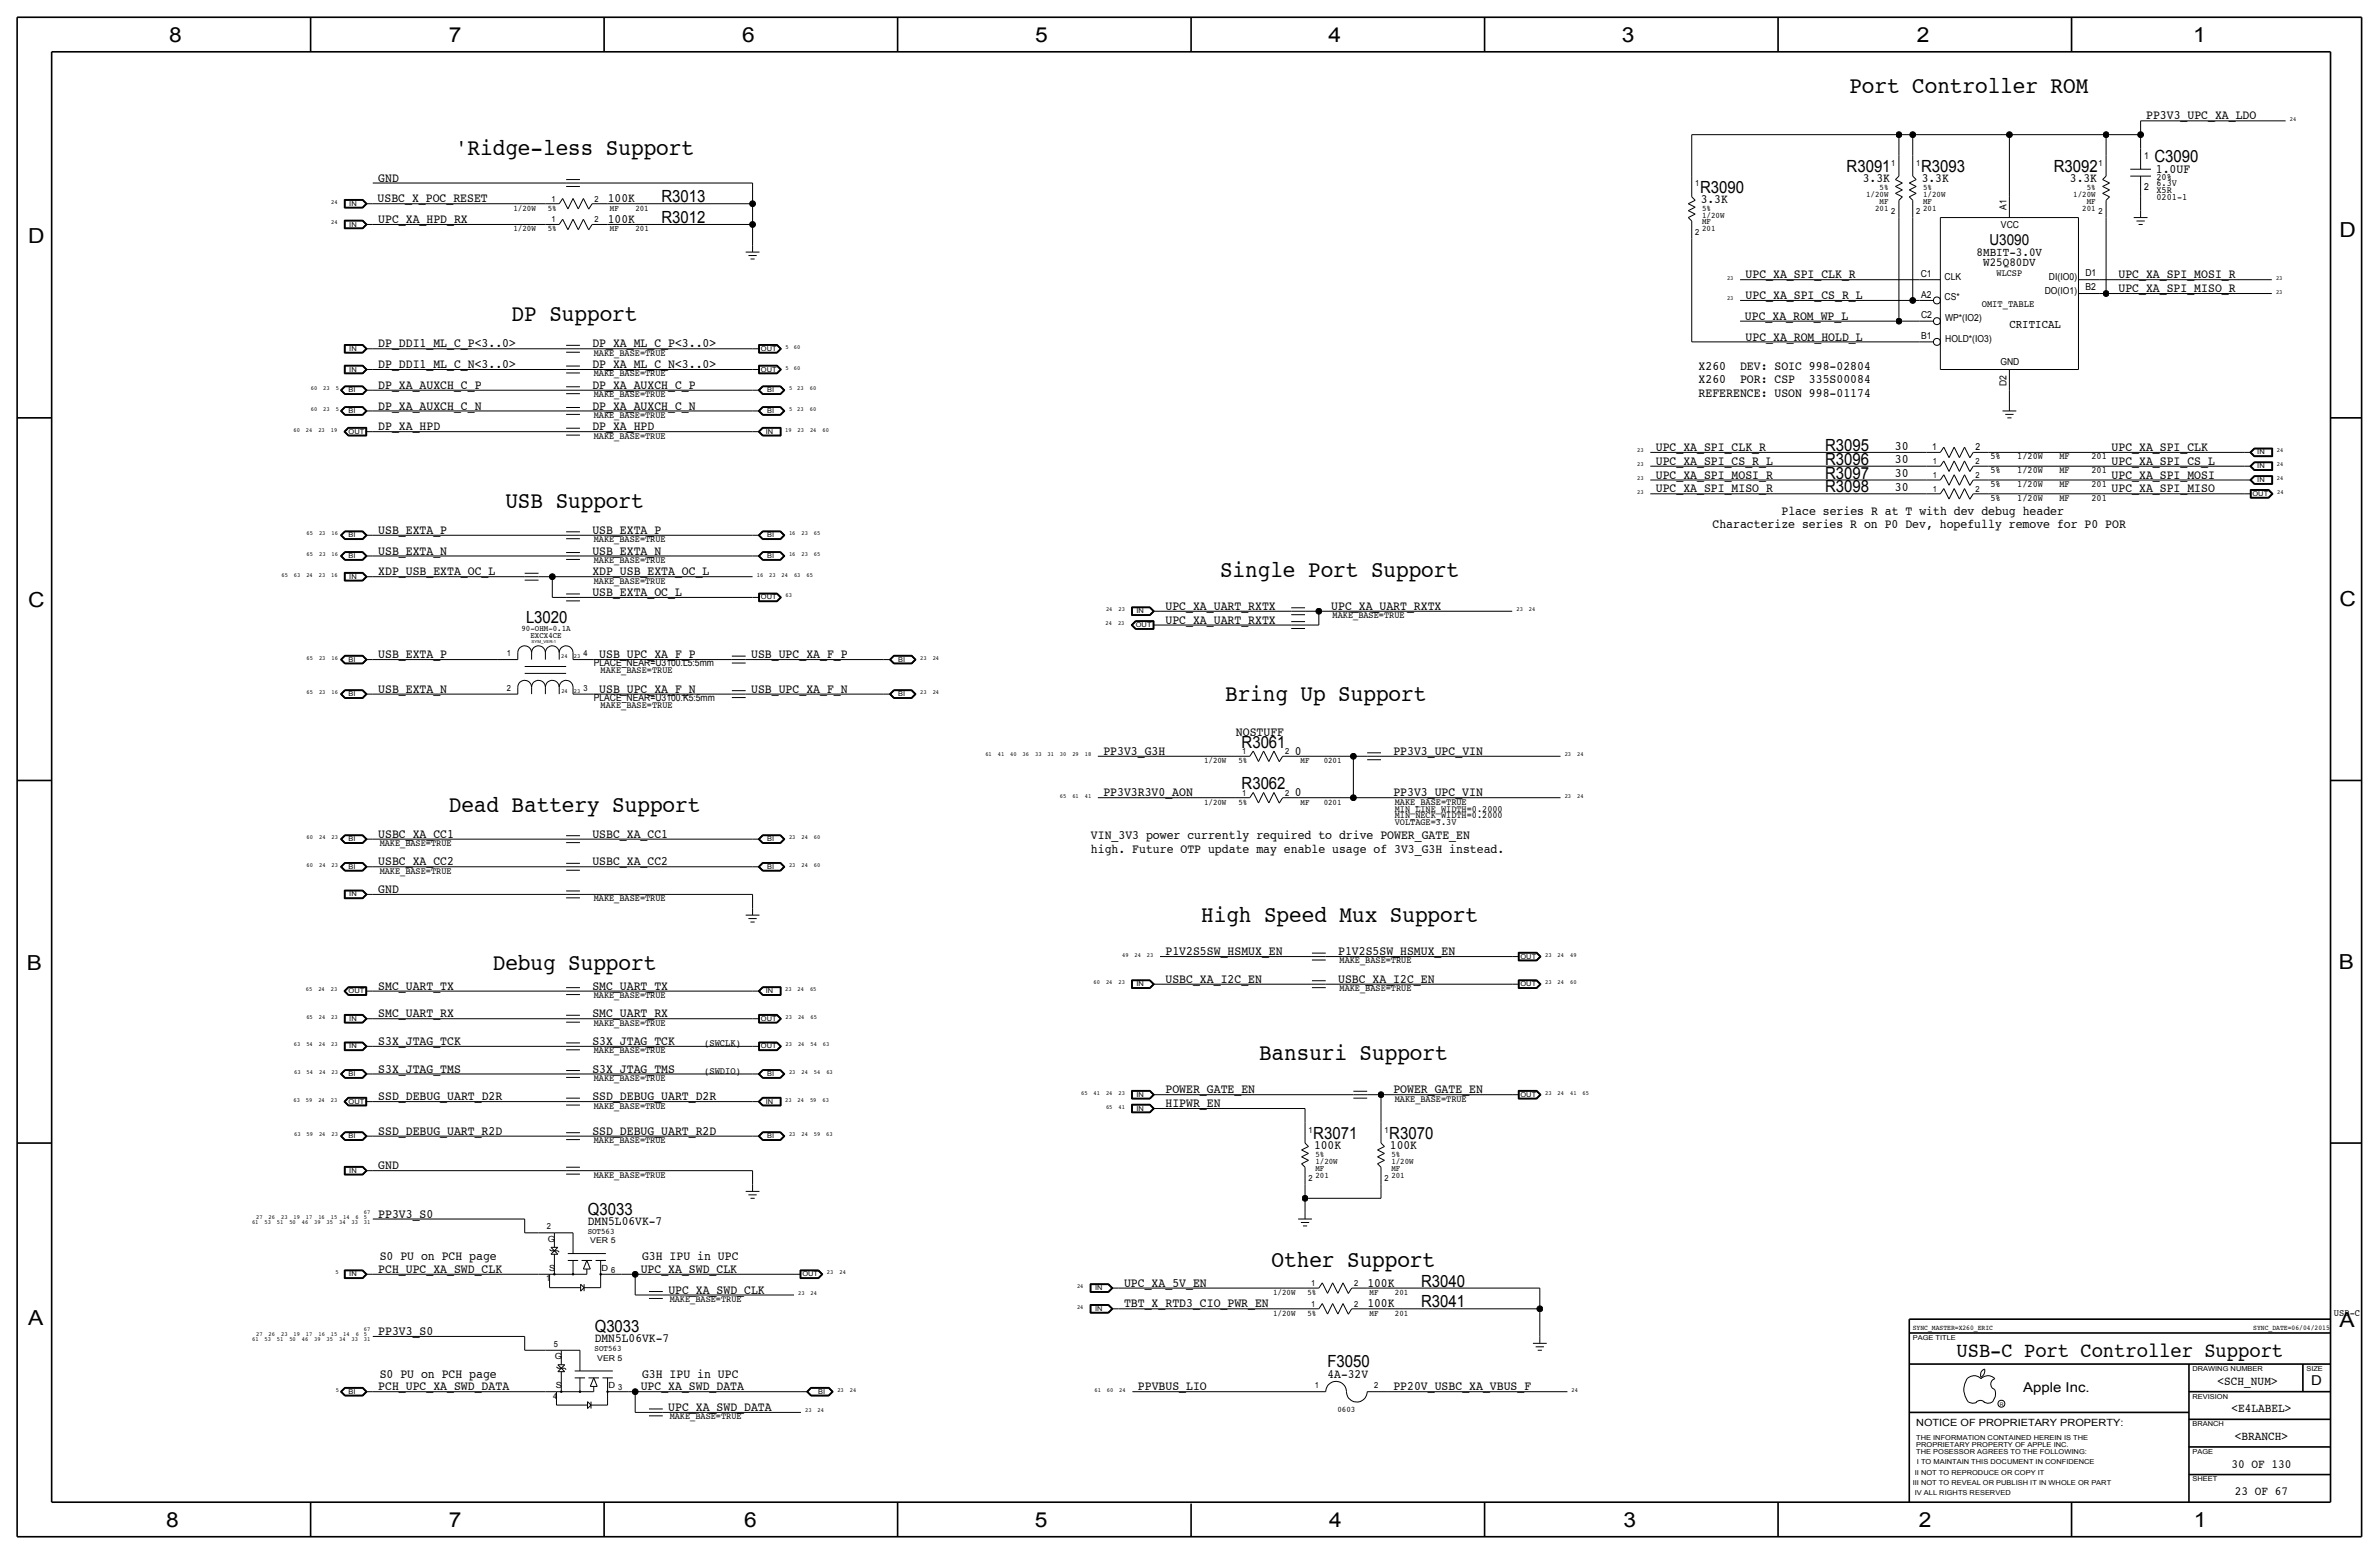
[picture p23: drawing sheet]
<svg xmlns="http://www.w3.org/2000/svg" width="875mm" height="572mm" viewBox="0 0 875 572" stroke-linecap="round" stroke-linejoin="round" font-family="sans-serif">
<defs><g id="words">
<g font-size="8.6">
<text x="680.2" y="34.3">Port Controller ROM</text>
<text x="167.4" y="57.2">'Ridge-less Support</text>
<text x="188.2" y="118.1">DP Support</text>
<text x="185.9" y="186.7">USB Support</text>
<text x="448.8" y="212.1">Single Port Support</text>
<text x="450.6" y="257.8">Bring Up Support</text>
<text x="165.1" y="298.5">Dead Battery Support</text>
<text x="441.8" y="339.1">High Speed Mux Support</text>
<text x="181.3" y="356.9">Debug Support</text>
<text x="463.1" y="389.9">Bansuri Support</text>
<text x="467.7" y="466.1">Other Support</text>
</g>
<text font-size="7.7" x="719.6" y="499.1">USB-C Port Controller Support</text>
<g font-size="7.6">
<text x="62.2" y="15.5">8</text>
<text x="165" y="15.5">7</text>
<text x="273" y="15.5">6</text>
<text x="380.7" y="15.5">5</text>
<text x="488.6" y="15.5">4</text>
<text x="596.6" y="15.5">3</text>
<text x="705.1" y="15.5">2</text>
<text x="806.7" y="15.5">1</text>
<text x="10.4" y="89.4">D</text>
<text x="860.5" y="87.1">D</text>
<text x="10.4" y="223.3">C</text>
<text x="860.5" y="222.8">C</text>
<text x="9.8" y="356.6">B</text>
<text x="860.2" y="356.4">B</text>
<text x="10.4" y="487.4">A</text>
<text x="860.5" y="488.2">A</text>
<text x="61.2" y="561.6">8</text>
<text x="165" y="561.6">7</text>
<text x="273.8" y="561.6">6</text>
<text x="380.7" y="561.6">5</text>
<text x="488.9" y="561.6">4</text>
<text x="597.1" y="561.6">3</text>
<text x="705.8" y="561.6">2</text>
<text x="806.9" y="561.6">1</text>
</g>
<g font-size="6.2">
<text x="792.4" y="59.7">C3090</text>
<text x="679.2" y="63.2">R3091</text>
<text x="706.6" y="63.2">R3093</text>
<text x="755.4" y="63.2">R3092</text>
<text x="625.3" y="70.9">R3090</text>
<text x="243.3" y="74.4">R3013</text>
<text x="243.3" y="82">R3012</text>
<text x="671.3" y="165.9">R3095</text>
<text x="671.3" y="170.9">R3096</text>
<text x="671.3" y="176">R3097</text>
<text x="671.3" y="181.1">R3098</text>
<text x="193.5" y="229.1">L3020</text>
<text x="456.7" y="275.1">R3061</text>
<text x="456.7" y="290.3">R3062</text>
<text x="483.1" y="418.8">R3071</text>
<text x="511" y="418.8">R3070</text>
<text x="216.2" y="446.8">Q3033</text>
<text x="522.7" y="473.2">R3040</text>
<text x="522.7" y="480.8">R3041</text>
<text x="218.7" y="490">Q3033</text>
<text x="488.2" y="502.7">F3050</text>
</g>
<text font-size="5.6" x="731.8" y="90.2">U3090</text>
<g font-size="5">
<text x="850.1" y="509.3">D</text>
<text x="744.2" y="511.8">Apple Inc.</text>
</g>
<g font-size="4.7">
<text x="789.4" y="43.9">PP3V3_UPC_XA_LDO</text>
<text x="792.9" y="63.5">1.0UF</text>
<text x="139.1" y="66.8">GND</text>
<text x="685.2" y="67.1">3.3K</text>
<text x="706.8" y="67.1">3.3K</text>
<text x="761.4" y="67.1">3.3K</text>
<text x="138.9" y="74.4">USBC_X_POC_RESET</text>
<text x="223.6" y="74.4">100K</text>
<text x="625.6" y="74.7">3.3K</text>
<text x="139.1" y="82">UPC_XA_HPD_RX</text>
<text x="223.6" y="82">100K</text>
<text x="642.1" y="102.4">UPC_XA_SPI_CLK_R</text>
<text x="779.2" y="107.4">UPC_XA_SPI_MISO_R</text>
<text x="779.2" y="102.4">UPC_XA_SPI_MOSI_R</text>
<text x="642.1" y="110">UPC_XA_SPI_CS_R_L</text>
<text x="641.8" y="117.6">UPC_XA_ROM_WP_L</text>
<text x="642.1" y="125.2">UPC_XA_ROM_HOLD_L</text>
<text x="139.1" y="127.8">DP_DDI1_ML_C_P&lt;3..0&gt;</text>
<text x="217.9" y="127.8">DP_XA_ML_C_P&lt;3..0&gt;</text>
<text x="139.1" y="135.4">DP_DDI1_ML_C_N&lt;3..0&gt;</text>
<text x="217.9" y="135.4">DP_XA_ML_C_N&lt;3..0&gt;</text>
<text x="624.8" y="135.9">X260</text>
<text x="640" y="135.9">DEV: SOIC 998-02804</text>
<text x="139.1" y="143">DP_XA_AUXCH_C_P</text>
<text x="217.9" y="143">DP_XA_AUXCH_C_P</text>
<text x="624.8" y="141">X260</text>
<text x="640" y="141">POR: CSP</text>
<text x="665.3" y="141">335S00084</text>
<text x="624.8" y="146">REFERENCE: USON 998-01174</text>
<text x="139.1" y="150.6">DP_XA_AUXCH_C_N</text>
<text x="217.9" y="150.6">DP_XA_AUXCH_C_N</text>
<text x="139.1" y="158.2">DP_XA_HPD</text>
<text x="217.9" y="158.2">DP_XA_HPD</text>
<text x="609" y="165.9">UPC_XA_SPI_CLK_R</text>
<text x="696.9" y="165.4">30</text>
<text x="776.7" y="165.9">UPC_XA_SPI_CLK</text>
<text x="609" y="170.9">UPC_XA_SPI_CS_R_L</text>
<text x="696.9" y="170.4">30</text>
<text x="776.7" y="170.9">UPC_XA_SPI_CS_L</text>
<text x="609" y="176">UPC_XA_SPI_MOSI_R</text>
<text x="696.9" y="175.5">30</text>
<text x="776.7" y="176">UPC_XA_SPI_MOSI</text>
<text x="609" y="181.1">UPC_XA_SPI_MISO_R</text>
<text x="696.9" y="180.6">30</text>
<text x="776.7" y="181.1">UPC_XA_SPI_MISO</text>
<text x="655.3" y="189.2">Place series R at T with dev debug header</text>
<text x="139.1" y="196.3">USB_EXTA_P</text>
<text x="217.9" y="196.3">USB_EXTA_P</text>
<text x="629.9" y="194.3">Characterize series R on P0 Dev, hopefully remove for P0 POR</text>
<text x="139.1" y="204">USB_EXTA_N</text>
<text x="217.9" y="204">USB_EXTA_N</text>
<text x="139.1" y="211.6">XDP_USB_EXTA_OC_L</text>
<text x="217.9" y="211.6">XDP_USB_EXTA_OC_L</text>
<text x="217.9" y="219.2">USB_EXTA_OC_L</text>
<text x="428.7" y="224.3">UPC_XA_UART_RXTX</text>
<text x="489.7" y="224.3">UPC_XA_UART_RXTX</text>
<text x="428.7" y="229.4">UPC_XA_UART_RXTX</text>
<text x="139.1" y="242.1">USB_EXTA_P</text>
<text x="220.4" y="242.1">USB_UPC_XA_F_P</text>
<text x="276.3" y="242.1">USB_UPC_XA_F_P</text>
<text x="139.1" y="254.8">USB_EXTA_N</text>
<text x="220.4" y="254.8">USB_UPC_XA_F_N</text>
<text x="276.3" y="254.8">USB_UPC_XA_F_N</text>
<text x="454.6" y="270.5">NOSTUFF</text>
<text x="405.8" y="277.6">PP3V3_G3H</text>
<text x="476.2" y="277.6">0</text>
<text x="512.5" y="277.6">PP3V3_UPC_VIN</text>
<text x="405.8" y="292.9">PP3V3R3V0_AON</text>
<text x="476.2" y="292.9">0</text>
<text x="512.5" y="292.9">PP3V3_UPC_VIN</text>
<text x="139.1" y="308.1">USBC_XA_CC1</text>
<text x="217.9" y="308.1">USBC_XA_CC1</text>
<text x="401.3" y="308.6">VIN_3V3 power currently required to drive POWER_GATE_EN</text>
<text x="401.3" y="313.7">high. Future OTP update may enable usage of 3V3_G3H instead.</text>
<text x="139.1" y="318.3">USBC_XA_CC2</text>
<text x="217.9" y="318.3">USBC_XA_CC2</text>
<text x="139.1" y="328.4">GND</text>
<text x="428.7" y="351.3">P1V2S5SW_HSMUX_EN</text>
<text x="492.2" y="351.3">P1V2S5SW_HSMUX_EN</text>
<text x="139.1" y="364">SMC_UART_TX</text>
<text x="217.9" y="364">SMC_UART_TX</text>
<text x="428.7" y="361.4">USBC_XA_I2C_EN</text>
<text x="492.2" y="361.4">USBC_XA_I2C_EN</text>
<text x="139.1" y="374.1">SMC_UART_RX</text>
<text x="217.9" y="374.1">SMC_UART_RX</text>
<text x="139.1" y="384.3">S3X_JTAG_TCK</text>
<text x="217.9" y="384.3">S3X_JTAG_TCK</text>
<text x="139.1" y="394.5">S3X_JTAG_TMS</text>
<text x="217.9" y="394.5">S3X_JTAG_TMS</text>
<text x="139.1" y="404.6">SSD_DEBUG_UART_D2R</text>
<text x="217.9" y="404.6">SSD_DEBUG_UART_D2R</text>
<text x="428.7" y="407.2">HIPWR_EN</text>
<text x="428.7" y="402.1">POWER_GATE_EN</text>
<text x="512.5" y="402.1">POWER_GATE_EN</text>
<text x="139.1" y="417.3">SSD_DEBUG_UART_R2D</text>
<text x="217.9" y="417.3">SSD_DEBUG_UART_R2D</text>
<text x="483.3" y="422.7">100K</text>
<text x="511.3" y="422.7">100K</text>
<text x="139.1" y="430">GND</text>
<text x="139.1" y="447.8">PP3V3_S0</text>
<text x="216.2" y="450.3">DMN5L06VK-7</text>
<text x="139.6" y="463.6">S0 PU on PCH page</text>
<text x="236.2" y="463.6">G3H IPU in UPC</text>
<text x="139.1" y="468.1">PCH_UPC_XA_SWD_CLK</text>
<text x="235.7" y="468.1">UPC_XA_SWD_CLK</text>
<text x="413.5" y="473.2">UPC_XA_5V_EN</text>
<text x="503" y="473.2">100K</text>
<text x="245.8" y="475.7">UPC_XA_SWD_CLK</text>
<text x="413.5" y="480.8">TBT_X_RTD3_CIO_PWR_EN</text>
<text x="503" y="480.8">100K</text>
<text x="139.1" y="491">PP3V3_S0</text>
<text x="218.7" y="493.5">DMN5L06VK-7</text>
<text x="139.6" y="506.7">S0 PU on PCH page</text>
<text x="236.2" y="506.7">G3H IPU in UPC</text>
<text x="488.3" y="506.8">4A-32V</text>
<text x="139.1" y="511.3">PCH_UPC_XA_SWD_DATA</text>
<text x="235.7" y="511.3">UPC_XA_SWD_DATA</text>
<text x="418.5" y="511.3">PPVBUS_LIO</text>
<text x="512.5" y="511.3">PP20V_USBC_XA_VBUS_F</text>
<text x="245.8" y="518.9">UPC_XA_SWD_DATA</text>
</g>
<g font-size="4.6">
<text x="815.7" y="509.3">&lt;SCH_NUM&gt;</text>
<text x="820.8" y="519.4">&lt;E4LABEL&gt;</text>
<text x="822" y="529.6">&lt;BRANCH&gt;</text>
<text x="820.8" y="539.7">30 OF 130</text>
<text x="822" y="549.9">23 OF 67</text>
</g>
<g font-size="4.5">
<text x="727" y="94">8MBIT-3.0V</text>
<text x="729.4" y="97.8">W25Q80DV</text>
</g>
<text font-size="4.4" x="739.1" y="120.7">CRITICAL</text>
<text font-size="3.7" x="704.8" y="524.5">NOTICE OF PROPRIETARY PROPERTY:</text>
<g font-size="3.6">
<text x="728.9" y="113">OMIT_TABLE</text>
<text x="259" y="384.8">(SWCLK)</text>
<text x="259" y="395">(SWDIO)</text>
<text x="858.5" y="483.9">USB-C</text>
</g>
<g font-size="3.5">
<text x="788.6" y="58.4">1</text>
<text x="788.6" y="69.9">2</text>
<text x="793.2" y="68.3">6.3V</text>
<text x="793.2" y="66">20%</text>
<text x="793.2" y="70.9">X5R</text>
<text x="738.1" y="77.2" transform="rotate(-90 738.1 77.2)">A1</text>
<text x="793.2" y="73.4">0201-1</text>
<text x="736" y="83.8">VCC</text>
<text x="706.5" y="101.9">C1</text>
<text x="734.4" y="101.6">WLCSP</text>
<text x="767" y="101.6">D1</text>
<text x="715.2" y="102.9">CLK</text>
<text x="752.1" y="108">DO(IO1)</text>
<text x="753.7" y="102.9">DI(IO0)</text>
<text x="767" y="106.7">B2</text>
<text x="706.6" y="109.5">A2</text>
<text x="715.2" y="110.5">CS*</text>
<text x="706.6" y="117.1">C2</text>
<text x="715.5" y="118.1">WP*(IO2)</text>
<text x="706.6" y="124.8">B1</text>
<text x="715.5" y="125.7">HOLD*(IO3)</text>
<text x="218.4" y="130.8">MAKE_BASE=TRUE</text>
<text x="735.8" y="134.4">GND</text>
<text x="218.4" y="138.4">MAKE_BASE=TRUE</text>
<text x="738.1" y="141.9" transform="rotate(-90 738.1 141.9)">D2</text>
<text x="218.4" y="146.1">MAKE_BASE=TRUE</text>
<text x="218.4" y="153.7">MAKE_BASE=TRUE</text>
<text x="218.4" y="161.3">MAKE_BASE=TRUE</text>
<text x="710.7" y="165.6">1</text>
<text x="726.6" y="165.6">2</text>
<text x="732.1" y="168.9">5%</text>
<text x="732.1" y="174">5%</text>
<text x="742" y="174">1/20W</text>
<text x="742" y="168.9">1/20W</text>
<text x="757.5" y="168.9">MF</text>
<text x="757.5" y="174">MF</text>
<text x="769.3" y="174">201</text>
<text x="769.3" y="168.9">201</text>
<text x="732.1" y="179.1">5%</text>
<text x="742" y="179.1">1/20W</text>
<text x="757.5" y="179.1">MF</text>
<text x="769.3" y="179.1">201</text>
<text x="732.1" y="184.2">5%</text>
<text x="742" y="184.2">1/20W</text>
<text x="757.5" y="184.2">MF</text>
<text x="769.3" y="184.2">201</text>
<text x="218.4" y="199.4">MAKE_BASE=TRUE</text>
<text x="218.4" y="207">MAKE_BASE=TRUE</text>
<text x="218.4" y="214.6">MAKE_BASE=TRUE</text>
<text x="490.2" y="227.3">MAKE_BASE=TRUE</text>
<text x="218.4" y="245.1">PLACE_NEAR=U3100.L5:5mm</text>
<text x="220.9" y="247.7">MAKE_BASE=TRUE</text>
<text x="218.4" y="257.8">PLACE_NEAR=U3100.K5:5mm</text>
<text x="220.9" y="260.4">MAKE_BASE=TRUE</text>
<text x="513" y="298.5">MIN_LINE_WIDTH=0.2000</text>
<text x="513" y="295.9">MAKE_BASE=TRUE</text>
<text x="513" y="303.5">VOLTAGE=3.3V</text>
<text x="513" y="301">MIN_NECK_WIDTH=0.2000</text>
<text x="139.6" y="311.2">MAKE_BASE=TRUE</text>
<text x="139.6" y="321.3">MAKE_BASE=TRUE</text>
<text x="218.4" y="331.5">MAKE_BASE=TRUE</text>
<text x="492.7" y="354.3">MAKE_BASE=TRUE</text>
<text x="492.7" y="364.5">MAKE_BASE=TRUE</text>
<text x="218.4" y="367">MAKE_BASE=TRUE</text>
<text x="218.4" y="377.2">MAKE_BASE=TRUE</text>
<text x="218.4" y="387.4">MAKE_BASE=TRUE</text>
<text x="218.4" y="397.5">MAKE_BASE=TRUE</text>
<text x="218.4" y="407.7">MAKE_BASE=TRUE</text>
<text x="513" y="405.1">MAKE_BASE=TRUE</text>
<text x="218.4" y="420.4">MAKE_BASE=TRUE</text>
<text x="218.4" y="433.1">MAKE_BASE=TRUE</text>
<text x="246.3" y="478.8">MAKE_BASE=TRUE</text>
<text x="246.3" y="522">MAKE_BASE=TRUE</text>
</g>
<g font-size="3.1">
<text x="695.7" y="61">1</text>
<text x="704.8" y="61">1</text>
<text x="771.9" y="61">1</text>
<text x="623.5" y="68.6">1</text>
<text x="691.3" y="69.9">5%</text>
<text x="707.3" y="69.9">5%</text>
<text x="767.5" y="69.9">5%</text>
<text x="188.9" y="77.5">1/20W</text>
<text x="201.5" y="77.5">5%</text>
<text x="202.9" y="74.2">1</text>
<text x="218.6" y="74.2">2</text>
<text x="224.4" y="77.5">MF</text>
<text x="233.7" y="77.5">201</text>
<text x="626.1" y="77.5">5%</text>
<text x="686.4" y="72.4">1/20W</text>
<text x="689.7" y="77.5">201</text>
<text x="691.3" y="74.9">MF</text>
<text x="707.3" y="72.4">1/20W</text>
<text x="707.3" y="77.5">201</text>
<text x="707.3" y="74.9">MF</text>
<text x="762.6" y="72.4">1/20W</text>
<text x="765.9" y="77.5">201</text>
<text x="767.5" y="74.9">MF</text>
<text x="202.9" y="81.8">1</text>
<text x="218.6" y="81.8">2</text>
<text x="626.1" y="82.6">MF</text>
<text x="626.1" y="80">1/20W</text>
<text x="695.7" y="78.7">2</text>
<text x="704.8" y="78.7">2</text>
<text x="771.9" y="78.7">2</text>
<text x="188.9" y="85.1">1/20W</text>
<text x="201.5" y="85.1">5%</text>
<text x="224.4" y="85.1">MF</text>
<text x="233.7" y="85.1">201</text>
<text x="623.5" y="86.4">2</text>
<text x="626.1" y="85.1">201</text>
<text x="710.9" y="170.7">1</text>
<text x="726.6" y="170.7">2</text>
<text x="710.9" y="175.8">1</text>
<text x="726.6" y="175.8">2</text>
<text x="710.9" y="180.8">1</text>
<text x="726.6" y="180.8">2</text>
<text x="191.8" y="231.9">90-OHM-0.1A</text>
<text x="195.1" y="234.7">EXCX4CE</text>
<text x="186.4" y="241.3">1</text>
<text x="214.6" y="241.3">4</text>
<text x="186.4" y="254">2</text>
<text x="214.6" y="254">3</text>
<text x="442.9" y="280.7">1/20W</text>
<text x="455.5" y="280.7">5%</text>
<text x="456.9" y="277.4">1</text>
<text x="472.6" y="277.4">2</text>
<text x="478.4" y="280.7">MF</text>
<text x="486.9" y="280.7">0201</text>
<text x="456.9" y="292.6">1</text>
<text x="472.6" y="292.6">2</text>
<text x="442.9" y="295.9">1/20W</text>
<text x="455.5" y="295.9">5%</text>
<text x="478.4" y="295.9">MF</text>
<text x="486.9" y="295.9">0201</text>
<text x="481.3" y="416.6">1</text>
<text x="509.2" y="416.6">1</text>
<text x="483.8" y="425.5">5%</text>
<text x="511.8" y="425.5">5%</text>
<text x="483.8" y="428">1/20W</text>
<text x="483.8" y="430.5">MF</text>
<text x="511.8" y="428">1/20W</text>
<text x="511.8" y="430.5">MF</text>
<text x="481.3" y="434.3">2</text>
<text x="483.8" y="433.1">201</text>
<text x="509.2" y="434.3">2</text>
<text x="511.8" y="433.1">201</text>
<text x="201.2" y="452.1">2</text>
<text x="216.2" y="453.6">SOT563</text>
<text x="201.6" y="456.7">G</text>
<text x="201.9" y="467.4">S</text>
<text x="221.2" y="467.4">D 6</text>
<text x="200.9" y="471.2">1</text>
<text x="482.3" y="472.9">1</text>
<text x="498" y="472.9">2</text>
<text x="468.3" y="476.3">1/20W</text>
<text x="480.9" y="476.2">5%</text>
<text x="503.8" y="476.3">MF</text>
<text x="513.1" y="476.2">201</text>
<text x="468.3" y="483.9">1/20W</text>
<text x="480.9" y="483.9">5%</text>
<text x="482.3" y="480.6">1</text>
<text x="498" y="480.6">2</text>
<text x="503.8" y="483.9">MF</text>
<text x="513.1" y="483.9">201</text>
<text x="203.7" y="495.3">5</text>
<text x="218.7" y="496.8">SOT563</text>
<text x="204.1" y="499.9">G</text>
<text x="203.4" y="514.4">4</text>
<text x="204.5" y="510.5">S</text>
<text x="223.8" y="510.5">D 3</text>
<text x="483.6" y="510.5">1</text>
<text x="505.4" y="510.5">2</text>
<text x="492" y="519.4">0603</text>
</g>
<g font-size="2.9">
<text x="217.1" y="457.2">VER 5</text>
<text x="219.7" y="500.4">VER 5</text>
</g>
<g font-size="2.6">
<text x="703.5" y="488.9">SYNC_MASTER=X260_ERIC</text>
<text x="828.8" y="488.9">SYNC_DATE=06/04/2015</text>
</g>
<g font-size="2.5">
<text x="128.5" y="75.7">IN</text>
<text x="128.5" y="83.3">IN</text>
<text x="128.5" y="129">IN</text>
<text x="279.9" y="129">OUT</text>
<text x="128.5" y="136.7">IN</text>
<text x="279.9" y="136.7">OUT</text>
<text x="128.2" y="144.3">BI</text>
<text x="282.1" y="144.3">BI</text>
<text x="128.2" y="151.9">BI</text>
<text x="282.1" y="151.9">BI</text>
<text x="128.2" y="159.5">OUT</text>
<text x="281.6" y="159.5">IN</text>
<text x="830.3" y="167.1">IN</text>
<text x="830.3" y="172.2">IN</text>
<text x="830.3" y="177.3">IN</text>
<text x="828.5" y="182.4">OUT</text>
<text x="128.2" y="197.6">BI</text>
<text x="282.1" y="197.6">BI</text>
<text x="128.2" y="205.2">BI</text>
<text x="282.1" y="205.2">BI</text>
<text x="128.5" y="212.9">IN</text>
<text x="279.9" y="220.5">OUT</text>
<text x="418" y="225.6">IN</text>
<text x="417.8" y="230.6">OUT</text>
<text x="128.2" y="243.3">BI</text>
<text x="330.4" y="243.3">BI</text>
<text x="128.2" y="256">BI</text>
<text x="330.4" y="256">BI</text>
<text x="128.2" y="309.4">BI</text>
<text x="282.1" y="309.4">BI</text>
<text x="128.2" y="319.5">BI</text>
<text x="282.1" y="319.5">BI</text>
<text x="128.5" y="329.7">IN</text>
<text x="559.3" y="352.6">OUT</text>
<text x="128.2" y="365.3">OUT</text>
<text x="281.6" y="365.3">IN</text>
<text x="418" y="362.7">IN</text>
<text x="559.3" y="362.7">OUT</text>
<text x="128.5" y="375.4">IN</text>
<text x="279.9" y="375.4">OUT</text>
<text x="128.5" y="385.6">IN</text>
<text x="279.9" y="385.6">OUT</text>
<text x="128.2" y="395.7">BI</text>
<text x="282.1" y="395.7">BI</text>
<text x="128.2" y="405.9">OUT</text>
<text x="281.6" y="405.9">IN</text>
<text x="418" y="403.4">IN</text>
<text x="559.3" y="403.4">OUT</text>
<text x="418" y="408.4">IN</text>
<text x="128.2" y="418.6">BI</text>
<text x="282.1" y="418.6">BI</text>
<text x="128.5" y="431.3">IN</text>
<text x="128.5" y="469.4">IN</text>
<text x="295.1" y="469.4">OUT</text>
<text x="402.8" y="474.5">IN</text>
<text x="402.8" y="482.1">IN</text>
<text x="703.5" y="492.8">PAGE TITLE</text>
<text x="806.4" y="504.2">DRAWING NUMBER</text>
<text x="848.3" y="504.2">SIZE</text>
<text x="128.2" y="512.6">BI</text>
<text x="300.9" y="512.6">BI</text>
<text x="806.4" y="514.4">REVISION</text>
<text x="806.4" y="524.5">BRANCH</text>
<text x="704.8" y="532.1">PROPRIETARY PROPERTY OF APPLE INC.</text>
<text x="704.8" y="529.6">THE INFORMATION CONTAINED HEREIN IS THE</text>
<text x="704.8" y="534.7">THE POSESSOR AGREES TO THE FOLLOWING:</text>
<text x="705.1" y="538.5">I TO MAINTAIN THIS DOCUMENT IN CONFIDENCE</text>
<text x="806.4" y="534.7">PAGE</text>
<text x="704.3" y="542.3">II NOT TO REPRODUCE OR COPY IT</text>
<text x="806.4" y="544.8">SHEET</text>
<text x="703.5" y="546.1">III NOT TO REVEAL OR PUBLISH IT IN WHOLE OR PART</text>
<text x="704.3" y="549.9">IV ALL RIGHTS RESERVED</text>
</g>
<g font-size="2.3">
<text x="842.2" y="44.5">24</text>
<text x="121.8" y="74.9">24</text>
<text x="121.8" y="82.5">24</text>
<text x="635.2" y="102.9">23</text>
<text x="837.2" y="108">23</text>
<text x="837.2" y="102.9">23</text>
<text x="635.2" y="110.5">23</text>
<text x="289" y="128.3">5</text>
<text x="292" y="128.3">60</text>
<text x="289" y="135.9">5</text>
<text x="292" y="135.9">60</text>
<text x="114.4" y="143.5">60</text>
<text x="118.9" y="143.5">23</text>
<text x="123.5" y="143.5">5</text>
<text x="290.2" y="143.5">5</text>
<text x="293.3" y="143.5">23</text>
<text x="297.8" y="143.5">60</text>
<text x="114.4" y="151.1">60</text>
<text x="118.9" y="151.1">23</text>
<text x="123.5" y="151.1">5</text>
<text x="290.2" y="151.1">5</text>
<text x="293.3" y="151.1">23</text>
<text x="297.8" y="151.1">60</text>
<text x="107.9" y="158.8">60</text>
<text x="112.5" y="158.8">24</text>
<text x="117.1" y="158.8">23</text>
<text x="121.7" y="158.8">19</text>
<text x="288.8" y="158.7">19</text>
<text x="293.4" y="158.7">23</text>
<text x="297.9" y="158.7">24</text>
<text x="302.5" y="158.7">60</text>
<text x="602.2" y="166.4">23</text>
<text x="837.4" y="166.4">24</text>
<text x="602.2" y="171.5">23</text>
<text x="837.4" y="171.4">24</text>
<text x="602.2" y="176.5">23</text>
<text x="837.4" y="176.5">24</text>
<text x="602.2" y="181.6">23</text>
<text x="837.6" y="181.6">24</text>
<text x="112.8" y="196.9">65</text>
<text x="117.4" y="196.9">23</text>
<text x="121.9" y="196.9">16</text>
<text x="290.2" y="196.9">16</text>
<text x="294.8" y="196.9">23</text>
<text x="299.4" y="196.9">65</text>
<text x="112.8" y="204.5">65</text>
<text x="117.4" y="204.5">23</text>
<text x="121.9" y="204.5">16</text>
<text x="290.2" y="204.5">16</text>
<text x="294.8" y="204.5">23</text>
<text x="299.4" y="204.5">65</text>
<text x="103.5" y="212.1">65</text>
<text x="108.1" y="212.1">63</text>
<text x="112.7" y="212.1">24</text>
<text x="117.3" y="212.1">23</text>
<text x="121.8" y="212.1">16</text>
<text x="278.3" y="212.1">16</text>
<text x="282.9" y="212.1">23</text>
<text x="287.5" y="212.1">24</text>
<text x="292.1" y="212.1">63</text>
<text x="296.6" y="212.1">65</text>
<text x="289" y="219.7">63</text>
<text x="406.8" y="224.8">24</text>
<text x="411.4" y="224.8">23</text>
<text x="557.8" y="224.8">23</text>
<text x="562.3" y="224.8">24</text>
<text x="406.7" y="229.9">24</text>
<text x="411.2" y="229.9">23</text>
<text x="112.8" y="242.6">65</text>
<text x="117.3" y="242.6">23</text>
<text x="121.9" y="242.6">16</text>
<text x="206.5" y="242.1">24</text>
<text x="211" y="242.1">23</text>
<text x="338.5" y="242.6">23</text>
<text x="343.1" y="242.6">24</text>
<text x="112.8" y="255.3">65</text>
<text x="117.4" y="255.3">23</text>
<text x="121.9" y="255.3">16</text>
<text x="206.5" y="254.8">24</text>
<text x="211" y="254.8">23</text>
<text x="338.5" y="255.3">23</text>
<text x="343.1" y="255.3">24</text>
<text x="362.4" y="278.1">61</text>
<text x="367" y="278.1">41</text>
<text x="371.6" y="278.1">40</text>
<text x="376.1" y="278.1">36</text>
<text x="380.7" y="278.1">33</text>
<text x="385.3" y="278.1">31</text>
<text x="389.9" y="278.1">30</text>
<text x="394.4" y="278.1">29</text>
<text x="399" y="278.1">18</text>
<text x="575.5" y="278.1">23</text>
<text x="580.1" y="278.1">24</text>
<text x="389.9" y="293.4">65</text>
<text x="394.4" y="293.4">61</text>
<text x="399" y="293.4">41</text>
<text x="575.5" y="293.4">23</text>
<text x="580.1" y="293.4">24</text>
<text x="112.8" y="308.6">60</text>
<text x="117.4" y="308.6">24</text>
<text x="121.9" y="308.6">23</text>
<text x="290.2" y="308.6">23</text>
<text x="294.8" y="308.6">24</text>
<text x="299.4" y="308.6">60</text>
<text x="112.8" y="318.8">60</text>
<text x="117.4" y="318.8">24</text>
<text x="121.9" y="318.8">23</text>
<text x="290.2" y="318.8">23</text>
<text x="294.8" y="318.8">24</text>
<text x="299.4" y="318.8">60</text>
<text x="412.7" y="351.8">49</text>
<text x="417.3" y="351.8">24</text>
<text x="421.9" y="351.8">23</text>
<text x="568.3" y="351.8">23</text>
<text x="572.9" y="351.8">24</text>
<text x="577.5" y="351.8">49</text>
<text x="112.5" y="364.5">65</text>
<text x="117.1" y="364.5">24</text>
<text x="121.7" y="364.5">23</text>
<text x="288.8" y="364.5">23</text>
<text x="293.4" y="364.5">24</text>
<text x="297.9" y="364.5">65</text>
<text x="402.2" y="362">60</text>
<text x="406.8" y="362">24</text>
<text x="411.4" y="362">23</text>
<text x="568.3" y="362">23</text>
<text x="572.9" y="362">24</text>
<text x="577.5" y="362">60</text>
<text x="112.7" y="374.7">65</text>
<text x="117.2" y="374.7">24</text>
<text x="121.8" y="374.7">23</text>
<text x="288.9" y="374.7">23</text>
<text x="293.5" y="374.7">24</text>
<text x="298.1" y="374.7">65</text>
<text x="108.1" y="384.8">63</text>
<text x="112.7" y="384.8">54</text>
<text x="117.3" y="384.8">24</text>
<text x="121.8" y="384.8">23</text>
<text x="289" y="384.8">23</text>
<text x="293.5" y="384.8">24</text>
<text x="298.1" y="384.8">54</text>
<text x="302.7" y="384.8">63</text>
<text x="108.2" y="395">63</text>
<text x="112.8" y="395">54</text>
<text x="117.4" y="395">24</text>
<text x="121.9" y="395">23</text>
<text x="290.2" y="395">23</text>
<text x="294.8" y="395">24</text>
<text x="299.4" y="395">54</text>
<text x="303.9" y="395">63</text>
<text x="108" y="405.1">63</text>
<text x="112.5" y="405.1">59</text>
<text x="117.1" y="405.1">24</text>
<text x="121.7" y="405.1">23</text>
<text x="288.8" y="405.1">23</text>
<text x="293.4" y="405.1">24</text>
<text x="297.9" y="405.1">59</text>
<text x="302.5" y="405.1">63</text>
<text x="397.7" y="402.6">65</text>
<text x="402.2" y="402.6">41</text>
<text x="406.8" y="402.6">24</text>
<text x="406.8" y="407.7">65</text>
<text x="411.4" y="402.6">23</text>
<text x="411.4" y="407.7">41</text>
<text x="568.3" y="402.6">23</text>
<text x="572.9" y="402.6">24</text>
<text x="577.5" y="402.6">41</text>
<text x="582.1" y="402.6">65</text>
<text x="108.2" y="417.8">63</text>
<text x="112.8" y="417.8">59</text>
<text x="117.4" y="417.8">24</text>
<text x="121.9" y="417.8">23</text>
<text x="290.2" y="417.8">23</text>
<text x="294.8" y="417.8">24</text>
<text x="299.4" y="417.8">59</text>
<text x="303.9" y="417.8">63</text>
<text x="94.2" y="448.3">27</text>
<text x="98.8" y="448.3">26</text>
<text x="103.4" y="448.3">23</text>
<text x="108" y="448.3">19</text>
<text x="112.5" y="448.3">17</text>
<text x="117.1" y="448.3">16</text>
<text x="121.7" y="448.3">15</text>
<text x="126.2" y="448.3">14</text>
<text x="130.8" y="448.3">6</text>
<text x="133.9" y="446.5">67</text>
<text x="133.9" y="448.3">5</text>
<text x="92.7" y="450.1">61</text>
<text x="97.3" y="450.1">53</text>
<text x="101.9" y="450.1">51</text>
<text x="106.4" y="450.1">50</text>
<text x="111" y="450.1">46</text>
<text x="115.6" y="450.1">39</text>
<text x="120.1" y="450.1">35</text>
<text x="124.7" y="450.1">34</text>
<text x="129.3" y="450.1">33</text>
<text x="133.9" y="450.1">31</text>
<text x="123.4" y="468.6">5</text>
<text x="304.2" y="468.6">23</text>
<text x="308.8" y="468.6">24</text>
<text x="396.1" y="473.7">24</text>
<text x="293.6" y="476.3">23</text>
<text x="298.2" y="476.3">24</text>
<text x="396.1" y="481.3">24</text>
<text x="94.2" y="491.5">27</text>
<text x="98.8" y="491.5">26</text>
<text x="103.4" y="491.5">23</text>
<text x="108" y="491.5">19</text>
<text x="112.5" y="491.5">17</text>
<text x="117.1" y="491.5">16</text>
<text x="121.7" y="491.5">15</text>
<text x="126.3" y="491.5">14</text>
<text x="130.8" y="491.5">6</text>
<text x="133.9" y="489.7">67</text>
<text x="133.9" y="491.5">5</text>
<text x="92.7" y="493.3">61</text>
<text x="97.3" y="493.3">53</text>
<text x="101.9" y="493.3">51</text>
<text x="106.4" y="493.3">50</text>
<text x="111" y="493.3">46</text>
<text x="115.6" y="493.3">39</text>
<text x="120.2" y="493.3">35</text>
<text x="124.7" y="493.3">34</text>
<text x="129.3" y="493.3">33</text>
<text x="133.9" y="493.3">31</text>
<text x="123.5" y="511.8">5</text>
<text x="308" y="511.8">23</text>
<text x="312.6" y="511.8">24</text>
<text x="402.6" y="511.8">61</text>
<text x="407.1" y="511.8">60</text>
<text x="411.7" y="511.8">24</text>
<text x="578.1" y="511.8">24</text>
<text x="296.1" y="519.4">23</text>
<text x="300.7" y="519.4">24</text>
</g>
<text font-size="1.8" x="735.5" y="516.9">R</text>
<text font-size="1.5" x="195.5" y="236.5">SYM_VER-1</text>
</g></defs>
<g fill="none" stroke="#000" stroke-width=".37">
<path d="M622.2 49.5h76.2zM622.2 49.5v15.3zM698.4 49.5v7.7zM698.4 57.1v7.7zM698.4 49.5h5.1zM703.5 49.5h35.6zM703.5 49.5v7.7zM703.5 57.1v7.7zM739.1 49.5h35.5zM739.1 49.5v22.9zM774.6 49.5h12.7zM774.6 49.5v7.7z"/>
<path d="M774.6 57.1v7.7zM787.3 44.5h53.4zM787.3 44.5v5zM787.3 49.5v5.1zM787.3 54.6v7.6zM126.6 73.4h6.9zM126.6 73.4v3.1zM126.6 76.5h6.9zM126.7 73.5v2.9zM126.7 76.4h6.7zM126.7 73.5h6.7zM126.8 73.6v2.7z"/>
<path d="M126.8 76.3h6.5zM126.8 73.6h6.5zM126.9 73.7h6.4zM126.9 73.7v2.5zM126.9 76.2h6.4zM133.3 76.2l1.3-1.3zM133.3 73.7l1.3 1.2zM133.3 76.3l1.4-1.4zM133.4 73.6l1.3 1.3zM133.4 73.5l1.5 1.4zM133.5 76.5l1.5-1.6zM133.5 73.4l1.5 1.5z"/>
<path d="M134.6 74.9h2.5zM134.9 74.9l-1.5 1.5zM137.1 67.3h71.1zM137.1 74.9h63.5zM200.6 74.9h5.1zM207 73l1.9 3.9zM207 73l-1.3 1.9zM208.2 68.6h5.1zM208.2 67.3h5.1zM208.2 66h5.1zM210.8 73l-1.9 3.9zM210.8 73l1.9 3.9z"/>
<path d="M213.3 67.3h63.5zM214.6 73l-1.9 3.9zM214.6 73l1.9 3.9zM217.8 74.9h5.7zM217.8 74.9l-1.3 2.1zM223.5 74.9h53.3zM276.8 67.3v7.6zM276.8 74.9v7.7zM621 77.5l2.5 1.2zM621 74.9l2.5 1.3zM621 74.9l2.5-1.2zM621 77.5l2.5-1.3z"/>
<path d="M622.2 64.8v7.6zM622.2 72.4l1.3 1.3zM697.2 66l1.2-1.2zM697.2 66l2.5 1.3zM697.2 71.1l2.5 1.3zM697.2 68.6l2.5 1.3zM697.2 71.1l2.5-1.2zM697.2 68.6l2.5-1.3zM698.4 73.7v6.3zM699.7 72.4l-1.3 1.3zM702.3 67.3l2.5-1.3zM702.3 72.4l2.5-1.3z"/>
<path d="M702.3 69.9l2.5-1.3zM702.3 72.4l1.2 1.3zM702.3 69.9l2.5 1.2zM702.3 67.3l2.5 1.3zM703.5 64.8l1.3 1.2zM703.5 73.7v6.3zM739.1 72.4v7.6zM773.4 71.1l2.5-1.2zM773.4 68.6l2.5-1.3zM773.4 66l1.2-1.2zM773.4 66l2.5 1.3zM773.4 71.1l2.5 1.3z"/>
<path d="M773.4 68.6l2.5 1.3zM774.6 73.7v6.3zM775.9 72.4l-1.3 1.3zM783.5 62.2h7.7zM783.5 64.8h7.7zM787.3 72.4v5.1zM787.3 64.8v7.6zM787.3 77.5v2.5zM126.6 81h6.9zM126.6 81v3.1zM126.6 84.1h6.9zM126.7 81.1v2.9z"/>
<path d="M126.7 84h6.7zM126.7 81.1h6.7zM126.8 81.2v2.7zM126.8 83.9h6.5zM126.8 81.2h6.5zM126.9 81.3h6.4zM126.9 81.3v2.5zM126.9 83.8h6.4zM133.3 83.8l1.3-1.3zM133.3 81.3l1.3 1.3zM133.3 83.9l1.4-1.4zM133.4 81.2l1.3 1.4z"/>
<path d="M133.4 81.1l1.5 1.5zM133.5 84.1l1.5-1.6zM133.5 81l1.5 1.6zM134.6 82.6h2.5zM134.9 82.6l-1.5 1.4zM137.1 82.6h63.5zM200.6 82.6h5.1zM207 80.6l1.9 3.9zM207 80.6l-1.3 2zM210.8 80.6l-1.9 3.9zM210.8 80.6l1.9 3.9zM214.6 80.6l-1.9 3.9z"/>
<path d="M214.6 80.6l1.9 3.9zM217.8 82.6h5.7zM217.8 82.6l-1.3 2zM223.5 82.6h53.3zM274.3 92.7h5zM275.3 94h3zM276 95.3h1.6zM276.8 82.5v7.7zM276.8 90.2v2.5zM621 80l1.2 1.3zM621 80l2.5-1.3zM622.2 87.6v38.1z"/>
<path d="M622.2 81.3v6.3zM698.4 80v38.1zM703.5 80v30.5zM713.7 80h50.8zM713.7 80v55.9zM764.5 80v55.9zM774.6 80v28zM784.8 80h5.1zM785.8 81.3h3.1zM786.6 82.6h1.5zM640 118.1h58.4zM640 110.5h63.5z"/>
<path d="M640 102.9h66.1zM698.4 118.1h7.7zM703.5 110.5h2.6zM706.1 118.1h5zM706.1 110.5h5zM706.1 102.9h7.6zM764.5 108h7.6zM764.5 102.9h7.6zM772.1 108h2.5zM772.1 102.9h63.5zM774.6 108h61zM126.6 126.7h6.9z"/>
<path d="M126.6 134.3h6.9zM126.6 126.7v3.1zM126.6 129.8h6.9zM126.6 134.3v3.2zM126.6 137.5h6.9zM126.7 126.8v2.9zM126.7 129.7h6.7zM126.7 134.4v3zM126.7 137.4h6.7zM126.7 126.8h6.7zM126.7 134.4h6.7zM126.8 126.9v2.7z"/>
<path d="M126.8 129.6h6.5zM126.8 134.5v2.8zM126.8 137.3h6.5zM126.8 126.9h6.5zM126.8 134.5h6.5zM126.9 127h6.4zM126.9 127v2.5zM126.9 129.5h6.4zM126.9 134.6h6.4zM126.9 134.6v2.6zM126.9 137.2h6.4zM133.3 129.5l1.3-1.2z"/>
<path d="M133.3 137.2l1.3-1.3zM133.3 127l1.3 1.3zM133.3 134.6l1.3 1.3zM133.3 129.6l1.4-1.3zM133.3 137.3l1.4-1.4zM133.4 126.9l1.3 1.4zM133.4 134.5l1.3 1.4zM133.4 126.8l1.5 1.5zM133.4 134.4l1.5 1.5zM133.4 129.7l1.5-1.4zM133.4 137.4l1.5-1.5zM133.5 129.8l1.5-1.5z"/>
<path d="M133.5 137.5l1.5-1.6zM133.5 126.7l1.5 1.6zM133.5 134.3l1.5 1.6zM134.6 128.3h2.5zM134.6 135.9h2.5zM137.1 135.9h71.1zM137.1 128.3h71.1zM208.2 129.5h5.1zM208.2 128.3h5.1zM208.2 127h5.1zM208.2 137.2h5.1zM208.2 135.9h5.1z"/>
<path d="M208.2 134.6h5.1zM213.3 135.9h63.5zM213.3 128.3h63.5zM276.8 128.3h2.5zM276.8 135.9h2.5zM279 129.8h6.9zM279 126.7v3.1zM279 137.5h6.9zM279 134.3v3.2zM279 126.7h6.9zM279 134.3h6.9zM279.1 126.8h6.7z"/>
<path d="M279.1 134.4h6.7zM279.1 126.8v2.9zM279.1 129.7h6.7zM279.1 134.4v3zM279.1 137.4h6.7zM279.2 126.9v2.7zM279.2 129.6h6.5zM279.2 134.5v2.8zM279.2 137.3h6.5zM279.2 126.9h6.6zM279.2 134.5h6.6zM279.3 127h6.4z"/>
<path d="M279.3 127v2.5zM279.3 129.5h6.4zM279.3 134.6h6.4zM279.3 134.6v2.6zM279.3 137.2h6.4zM285.7 127l1.3 1.3zM285.7 134.6l1.3 1.3zM285.7 137.2l1.3-1.3zM285.8 129.6l1.3-1.3zM285.8 137.3l1.3-1.4zM285.8 126.9l1.3 1.4zM285.8 134.5l1.3 1.4z"/>
<path d="M285.8 129.7l1.5-1.4zM285.8 137.4l1.5-1.5zM285.8 126.8l1.5 1.5zM285.8 134.4l1.5 1.5zM285.9 126.7l1.5 1.6zM285.9 134.3l1.5 1.6zM285.9 129.8l1.5-1.5zM285.9 137.5l1.5-1.6zM287 128.3l-1.3 1.2zM622.2 125.7h83.9zM706.1 125.7h5zM713.7 135.9h50.8z"/>
<path d="M739.1 135.9v7.6zM125.2 151.1l1.6 1.6zM125.2 143.5l1.6 1.6zM125.4 151.1l1.4 1.5zM125.4 143.5l1.4 1.5zM125.4 151.1l1.4-1.4zM125.4 143.5l1.4-1.5zM125.5 151.1l1.4-1.3zM125.5 143.5l1.4-1.4zM125.5 151.1l1.4 1.4zM125.5 143.5l1.4 1.4zM125.7 151.1l1.2 1.3z"/>
<path d="M125.7 143.5l1.2 1.3zM125.7 151.1l1.2-1.2zM125.7 143.5l1.2-1.3zM126.5 158.7l1.6 1.6zM126.5 158.8l1.6-1.6zM126.6 158.8l1.5 1.4zM126.6 158.8l1.5-1.5zM126.8 149.6l-1.6 1.5zM126.8 141.9l-1.6 1.6zM126.8 149.6h6.7zM126.8 141.9h6.7zM126.8 152.7h6.7z"/>
<path d="M126.8 145.1h6.7zM126.8 158.8l1.4-1.4zM126.8 158.7l1.4 1.4zM126.8 152.6h6.6zM126.8 145h6.6zM126.8 149.7h6.6zM126.8 142h6.6zM126.9 149.8h6.4zM126.9 142.1h6.4zM126.9 152.5h6.5zM126.9 144.9h6.5zM126.9 152.4h6.4z"/>
<path d="M126.9 149.9h6.4zM126.9 144.8h6.4zM126.9 142.2h6.4zM126.9 158.8l1.3-1.3zM126.9 158.7l1.3 1.3zM128.1 157.2h6.8zM128.1 157.3h6.7zM128.2 157.4h6.5zM128.2 157.5h6.4zM133.3 152.4l1.3-1.3zM133.3 144.8l1.3-1.3zM133.3 149.9l1.3 1.2z"/>
<path d="M133.3 142.2l1.3 1.3zM133.3 152.5l1.4-1.4zM133.3 144.9l1.4-1.4zM133.4 149.8l1.3 1.3zM133.4 142.1l1.3 1.4zM133.4 149.7l1.5 1.4zM133.4 142l1.5 1.5zM133.4 152.6l1.5-1.5zM133.4 145l1.5-1.5zM133.5 152.7l1.5-1.6zM133.5 145.1l1.5-1.6zM133.5 149.6l1.5 1.5z"/>
<path d="M133.5 141.9l1.5 1.6zM134.6 157.5v2.5zM134.6 151.1h2.5zM134.6 143.5h2.5zM134.6 158.8h2.5zM134.7 157.4v2.7zM134.8 157.3v2.9zM134.9 157.2v3.1zM137.1 151.1h71.1zM137.1 158.8h71.1zM137.1 143.5h71.1zM208.2 152.4h5.1z"/>
<path d="M208.2 151.1h5.1zM208.2 149.9h5.1zM208.2 144.8h5.1zM208.2 143.5h5.1zM208.2 142.2h5.1zM208.2 158.8h5.1zM208.2 157.5h5.1zM213.3 158.8h63.5zM213.3 151.1h63.5zM213.3 143.5h63.5zM276.8 143.5h2.5zM276.8 151.1h2.5z"/>
<path d="M276.8 158.8h2.5zM278.9 143.5l1.6 1.6zM278.9 151.1l1.6 1.6zM278.9 158.7l1.6 1.6zM278.9 143.5l1.6-1.6zM278.9 151.1l1.6-1.5zM278.9 158.8l1.6-1.6zM279 143.5l1.5-1.5zM279 151.1l1.5-1.4zM279 158.8l1.5-1.5zM279 143.5l1.5 1.5zM279 151.1l1.5 1.5z"/>
<path d="M279 158.8l1.5 1.4zM279.2 143.5l1.4-1.4zM279.2 151.1l1.4-1.3zM279.2 158.8l1.4-1.4zM279.2 143.5l1.4 1.4zM279.2 151.1l1.4 1.4zM279.2 158.7l1.4 1.4zM279.3 143.5l1.3 1.3zM279.3 151.1l1.3 1.3zM279.3 158.7l1.3 1.3zM279.3 143.5l1.3-1.3zM279.3 151.1l1.3-1.2z"/>
<path d="M279.3 158.8l1.3-1.3zM280.5 145.1h6.6zM280.5 152.7h6.6zM280.5 157.2h6.8zM280.5 141.9h6.6zM280.5 149.6h6.6zM280.5 142h6.6zM280.5 149.7h6.6zM280.5 145h6.6zM280.5 152.6h6.6zM280.5 157.3h6.7zM280.6 142.1h6.4z"/>
<path d="M280.6 149.8h6.4zM280.6 144.9h6.4zM280.6 152.5h6.4zM280.6 157.4h6.5zM280.6 144.8h6.4zM280.6 142.2h6.4zM280.6 152.4h6.4zM280.6 149.9h6.4zM280.6 157.5h6.4zM287 144.8l1.2-1.3zM287 152.4l1.2-1.3zM287 157.5v2.5z"/>
<path d="M287 142.2l1.2 1.3zM287 149.9l1.2 1.2zM287 144.9l1.4-1.4zM287 152.5l1.4-1.4zM287 142.1l1.4 1.4zM287 149.8l1.4 1.3zM287.1 142l1.4 1.5zM287.1 149.7l1.4 1.4zM287.1 145l1.4-1.5zM287.1 152.6l1.4-1.5zM287.1 157.4v2.7zM287.1 141.9l1.6 1.6z"/>
<path d="M287.1 149.6l1.6 1.5zM287.1 145.1l1.6-1.6zM287.1 152.7l1.6-1.6zM287.2 157.3v2.9zM287.3 157.2v3.1zM736.5 151.1h5.1zM737.6 152.4h3zM738.3 153.7h1.6zM739.1 143.5v5.1zM739.1 148.6v2.5zM128.1 160.3h6.8zM128.1 160.2h6.7z"/>
<path d="M128.2 160.1h6.5zM128.2 160h6.4zM208.2 160h5.1zM280.5 160.3h6.8zM280.5 160.2h6.7zM280.6 160.1h6.5zM280.6 160h6.4zM607 171.5h101.6zM607 166.4h101.6zM607 176.5h101.6zM708.6 166.4h5.1zM708.6 171.5h5.1z"/>
<path d="M708.6 176.5h5.1zM715 164.4l1.9 3.9zM715 169.5l1.9 3.9zM715 174.6l1.9 3.9zM715 179.7l1.9 3.8zM715 164.4l-1.3 2zM715 169.5l-1.3 2zM715 174.6l-1.3 1.9zM715 179.7l-1.3 1.9zM718.8 164.4l-1.9 3.9zM718.8 169.5l-1.9 3.9zM718.8 174.6l-1.9 3.9z"/>
<path d="M718.8 179.7l-1.9 3.8zM718.8 164.4l1.9 3.9zM718.8 169.5l1.9 3.9zM718.8 174.6l1.9 3.9zM718.8 179.7l1.9 3.8zM722.6 164.4l-1.9 3.9zM722.6 169.5l-1.9 3.9zM722.6 174.6l-1.9 3.9zM722.6 179.7l-1.9 3.8zM722.6 164.4l1.9 3.9zM722.6 169.5l1.9 3.9zM722.6 174.6l1.9 3.9z"/>
<path d="M722.6 179.7l1.9 3.8zM725.8 166.4h5.7zM725.8 171.5h5.7zM725.8 176.5h5.7zM725.8 166.4l-1.3 2zM725.8 171.5l-1.3 2zM725.8 176.5l-1.3 2.1zM731.5 176.5h93.9zM731.5 171.5h93.9zM731.5 166.4h93.9zM825.4 166.4h2.6zM825.4 171.5h2.6z"/>
<path d="M825.4 176.5h2.6zM827.5 166.4l1.6-1.6zM827.5 171.5l1.6-1.6zM827.5 166.4l1.6 1.5zM827.5 171.4l1.6 1.6zM827.5 176.5l1.6 1.6zM827.7 166.4l1.5-1.5zM827.7 171.5l1.5-1.5zM827.7 176.5l1.5-1.4zM827.7 166.4l1.5 1.4zM827.7 171.5l1.5 1.4zM827.7 176.5l1.5 1.5z"/>
<path d="M827.8 166.4l1.4 1.3zM827.8 171.4l1.4 1.4zM827.8 176.5l1.4 1.4zM827.8 166.4l1.4-1.4zM827.8 171.5l1.4-1.4zM828 166.4l1.3-1.3zM828 171.5l1.3-1.3zM828 176.5l1.3-1.2zM828 166.4l1.3 1.2zM828 171.4l1.3 1.3zM828 176.5l1.3 1.3zM829.1 175l-1.6 1.5z"/>
<path d="M829.1 167.9h6.8zM829.1 173h6.8zM829.1 178.1h6.8zM829.1 164.8h6.8zM829.1 169.9h6.8zM829.1 175h6.8zM829.2 164.9h6.6zM829.2 170h6.6zM829.2 175.1h6.6zM829.2 167.8h6.6zM829.2 172.9h6.6zM829.2 178h6.6z"/>
<path d="M829.2 165h6.5zM829.2 170.1h6.5zM829.2 175.2h6.5zM829.2 175.2l-1.4 1.3zM829.2 167.7h6.5zM829.2 172.8h6.5zM829.2 177.9h6.5zM829.3 165.1h6.3zM829.3 167.6h6.3zM829.3 170.2h6.3zM829.3 172.7h6.3zM829.3 175.3h6.3z"/>
<path d="M829.3 177.8h6.3zM835.6 165.1v2.5zM835.6 170.2v2.5zM835.6 175.3v2.5zM835.7 165v2.7zM835.7 170.1v2.7zM835.7 175.2v2.7zM835.8 164.9v2.9zM835.8 170v2.9zM835.8 175.1v2.9zM835.9 164.8v3.1zM835.9 169.9v3.1z"/>
<path d="M835.9 175v3.1zM125.2 196.9l1.6-1.6zM125.2 196.8l1.6 1.6zM125.4 196.9l1.4 1.4zM125.4 196.9l1.4-1.5zM125.5 196.9l1.4-1.4zM125.5 196.8l1.4 1.4zM125.7 196.8l1.2 1.3zM125.7 196.9l1.2-1.3zM126.8 195.3h6.7zM126.8 198.4h6.7zM126.8 198.3h6.6z"/>
<path d="M126.8 195.4h6.6zM126.9 195.5h6.4zM126.9 198.2h6.5zM126.9 198.1h6.4zM126.9 195.6h6.4zM133.3 198.1l1.3-1.3zM133.3 195.6l1.3 1.3zM133.3 198.2l1.4-1.4zM133.4 195.5l1.3 1.4zM133.4 195.4l1.5 1.5zM133.4 198.3l1.5-1.4zM133.5 198.4l1.5-1.6z"/>
<path d="M133.5 195.3l1.5 1.6zM134.6 196.9h2.5zM137.1 196.9h71.1zM208.2 198.1h5.1zM208.2 196.9h5.1zM208.2 195.6h5.1zM213.3 196.9h63.5zM276.8 196.9h2.5zM278.9 196.8l1.6 1.6zM278.9 196.9l1.6-1.6zM279 196.9l1.5-1.5zM279 196.9l1.5 1.4z"/>
<path d="M279.2 196.9l1.4-1.4zM279.2 196.8l1.4 1.4zM279.3 196.8l1.3 1.3zM280.5 198.4h6.6zM280.5 195.3h6.6zM280.5 195.4h6.6zM280.5 198.3h6.6zM280.6 195.5h6.4zM280.6 198.2h6.4zM280.6 198.1h6.4zM280.6 195.6h6.4zM280.6 195.6l-1.3 1.3z"/>
<path d="M287 198.1l1.2-1.3zM287 195.6l1.2 1.3zM287 198.2l1.4-1.4zM287 195.5l1.4 1.4zM287.1 195.4l1.4 1.5zM287.1 198.3l1.4-1.4zM287.1 195.3l1.6 1.6zM287.1 198.4l1.6-1.6zM607 181.6h101.6zM708.6 181.6h5.1zM725.8 181.6h5.7zM725.8 181.6l-1.3 2z"/>
<path d="M731.5 181.6h93.9zM825.4 181.6h2.6zM827.7 183.2h6.8zM827.7 180v3.2zM827.7 180h6.8zM827.8 180.1v3zM827.8 183.1h6.6zM827.8 180.1h6.6zM827.9 180.2h6.5zM827.9 180.2v2.8zM827.9 183h6.5zM828 180.3h6.3z"/>
<path d="M828 180.3v2.6zM828 182.9h6.3zM834.3 182.9l1.3-1.3zM834.3 180.3l1.3 1.3zM834.4 180.2l1.4 1.4zM834.4 183l1.4-1.4zM834.4 183.1l1.5-1.5zM834.4 180.1l1.5 1.5zM834.5 180l1.6 1.6zM834.5 183.2l1.6-1.6zM125.2 204.5l1.6-1.6zM125.2 204.5l1.6 1.5z"/>
<path d="M125.4 204.5l1.4 1.4zM125.4 204.5l1.4-1.5zM125.5 204.5l1.4-1.4zM125.5 204.5l1.4 1.3zM125.7 204.5l1.2 1.2zM125.7 204.5l1.2-1.3zM126.6 210.5h6.9zM126.6 210.5v3.2zM126.6 213.7h6.9zM126.7 210.6v3zM126.7 213.6h6.7zM126.7 210.6h6.7z"/>
<path d="M126.8 202.9h6.7zM126.8 206h6.7zM126.8 205.9h6.6zM126.8 210.7v2.8zM126.8 213.5h6.5zM126.8 210.7h6.5zM126.8 203h6.6zM126.9 203.1h6.4zM126.9 205.8h6.5zM126.9 205.7h6.4zM126.9 203.2h6.4zM126.9 210.8h6.4z"/>
<path d="M126.9 210.8v2.6zM126.9 213.4h6.4zM133.3 205.7l1.3-1.2zM133.3 213.4l1.3-1.3zM133.3 203.2l1.3 1.3zM133.3 210.8l1.3 1.3zM133.3 205.8l1.4-1.3zM133.3 213.5l1.4-1.4zM133.4 203.1l1.3 1.4zM133.4 210.7l1.3 1.4zM133.4 203l1.5 1.5zM133.4 210.6l1.5 1.5z"/>
<path d="M133.4 205.9l1.5-1.4zM133.4 213.6l1.5-1.5zM133.5 206l1.5-1.5zM133.5 213.7l1.5-1.6zM133.5 202.9l1.5 1.6zM133.5 210.5l1.5 1.6zM134.6 204.5h2.5zM134.6 212.1h2.5zM137.1 204.5h71.1zM137.1 212.1h55.9zM193 213.4h5.1zM193 212.1h5.1z"/>
<path d="M193 210.8h5.1zM198.1 212.1h5zM203.1 212.1h73.7zM203.1 212.1v7.6zM203.1 219.7h5.1zM208.2 205.7h5.1zM208.2 204.5h5.1zM208.2 203.2h5.1zM208.2 219.7h5.1zM208.2 218.4h5.1zM213.3 219.7h63.5zM213.3 204.5h63.5z"/>
<path d="M276.8 204.5h2.5zM276.8 219.7h2.5zM278.9 204.5l1.6 1.5zM278.9 204.5l1.6-1.6zM279 204.5l1.5-1.5zM279 218.1v3.2zM279 218.1h6.9zM279 204.5l1.5 1.4zM279.1 218.2h6.7zM279.1 218.2v3zM279.2 204.5l1.4-1.4zM279.2 204.5l1.4 1.3z"/>
<path d="M279.2 218.3v2.8zM279.2 218.3h6.6zM279.3 204.5l1.3 1.2zM279.3 218.4h6.4zM279.3 218.4v2.6zM280.5 206h6.6zM280.5 202.9h6.6zM280.5 203h6.6zM280.5 205.9h6.6zM280.6 203.1h6.4zM280.6 205.8h6.4zM280.6 205.7h6.4z"/>
<path d="M280.6 203.2h6.4zM280.6 203.2l-1.3 1.3zM285.7 218.4l1.3 1.3zM285.8 218.3l1.3 1.4zM285.8 218.2l1.5 1.5zM285.9 218.1l1.5 1.6zM287 205.7l1.2-1.2zM287 219.7l-1.3 1.3zM287 203.2l1.2 1.3zM287 205.8l1.4-1.3zM287 203.1l1.4 1.4zM287.1 203l1.4 1.5z"/>
<path d="M287.1 205.9l1.4-1.4zM287.1 202.9l1.6 1.6zM287.1 206l1.6-1.5zM208.2 221h5.1zM279 221.3h6.9zM279.1 221.2h6.7zM279.2 221.1h6.5zM279.3 221h6.4zM285.8 221.1l1.3-1.4zM285.8 221.2l1.5-1.5zM285.9 221.3l1.5-1.6zM416.1 229.9l1.5 1.5z"/>
<path d="M416.1 229.9l1.5-1.6zM416.2 229.9l1.5-1.5zM416.2 223.2v3.2zM416.2 226.4h6.8zM416.2 223.2h6.8zM416.2 229.9l1.5 1.4zM416.3 223.3v3zM416.3 226.3h6.7zM416.3 223.3h6.7zM416.4 229.9l1.3-1.4zM416.4 229.9l1.3 1.3zM416.4 223.4v2.8z"/>
<path d="M416.4 226.2h6.5zM416.4 223.4h6.5zM416.5 229.9l1.3 1.2zM416.5 229.9l1.3-1.3zM416.5 223.5h6.4zM416.5 223.5v2.6zM416.5 226.1h6.4zM417.6 228.3h6.8zM417.6 231.4h6.8zM417.7 228.4h6.6zM417.7 231.3h6.6zM417.7 231.2h6.5z"/>
<path d="M417.7 228.5h6.5zM417.8 231.1h6.3zM417.8 228.6h6.3zM422.9 223.5l1.2 1.3zM422.9 226.1l1.2-1.3zM422.9 223.4l1.4 1.4zM422.9 226.2l1.4-1.4zM423 226.3l1.4-1.5zM423 223.3l1.4 1.5zM423 223.2l1.6 1.6zM423 226.4l1.6-1.6zM424.1 228.6v2.5z"/>
<path d="M424.1 229.9h2.6zM424.1 224.8h2.6zM424.2 228.5v2.7zM424.3 228.4v2.9zM424.4 228.3v3.1zM426.7 224.8h48.2zM426.7 229.9h48.2zM474.9 231.1h5.1zM474.9 229.9h5.1zM474.9 228.6h5.1zM474.9 226.1h5.1zM474.9 224.8h5.1z"/>
<path d="M474.9 223.5h5.1zM480 224.8h5.1zM480 229.9h5.1zM485.1 224.8h71.1zM485.1 224.8v5.1zM125.2 242.6l1.6-1.6zM125.2 242.6l1.6 1.5zM125.2 255.3l1.6 1.5zM125.4 242.6l1.4 1.4zM125.4 255.3l1.4 1.4zM125.4 242.6l1.4-1.5zM125.4 255.3l1.4-1.5z"/>
<path d="M125.5 242.6l1.4-1.4zM125.5 255.3l1.4-1.4zM125.5 242.6l1.4 1.3zM125.5 255.3l1.4 1.3zM125.7 242.6l1.2 1.2zM125.7 255.3l1.2 1.2zM125.7 242.6l1.2-1.3zM125.7 255.3l1.2-1.3zM126.8 253.7l-1.6 1.6zM126.8 241h6.7zM126.8 253.7h6.7zM126.8 244.1h6.7z"/>
<path d="M126.8 256.8h6.7zM126.8 244h6.6zM126.8 256.7h6.6zM126.8 241.1h6.6zM126.8 253.8h6.6zM126.9 241.2h6.4zM126.9 253.9h6.4zM126.9 243.9h6.5zM126.9 256.6h6.5zM126.9 243.8h6.4zM126.9 241.3h6.4zM126.9 256.5h6.4z"/>
<path d="M126.9 254h6.4zM133.3 243.8l1.3-1.2zM133.3 256.5l1.3-1.2zM133.3 241.3l1.3 1.3zM133.3 254l1.3 1.3zM133.3 243.9l1.4-1.3zM133.3 256.6l1.4-1.3zM133.4 241.2l1.3 1.4zM133.4 253.9l1.3 1.4zM133.4 241.1l1.5 1.5zM133.4 253.8l1.5 1.5zM133.4 244l1.5-1.4z"/>
<path d="M133.4 256.7l1.5-1.4zM133.5 244.1l1.5-1.5zM133.5 256.8l1.5-1.5zM133.5 241l1.5 1.6zM133.5 253.7l1.5 1.6zM134.6 242.6h2.5zM134.6 255.3h2.5zM137.1 255.3h45.7zM137.1 242.6h45.7zM182.8 255.3h7.6zM182.8 242.6h7.6zM190.4 240a2.54 2.54 0 0 1 2.6-2.5 2.54 2.54 0 0 1 2.5 2.5 2.54 2.54 0 0 1 2.6-2.5 2.54 2.54 0 0 1 2.5 2.5 2.54 2.54 0 0 1 2.5-2.5 2.54 2.54 0 0 1 2.6 2.5 2.54 2.54 0 0 1 2.5-2.5 2.54 2.54 0 0 1 2.6 2.5"/>
<path d="M190.4 252.7a2.54 2.54 0 0 1 2.6-2.5 2.54 2.54 0 0 1 2.5 2.5 2.54 2.54 0 0 1 2.6-2.5 2.54 2.54 0 0 1 2.5 2.5 2.54 2.54 0 0 1 2.5-2.5 2.54 2.54 0 0 1 2.6 2.5 2.54 2.54 0 0 1 2.5-2.5 2.54 2.54 0 0 1 2.6 2.5M190.4 252.7v2.6zM190.4 240v2.6zM193 247.7h15.2zM193 245.1h15.2zM195.5 240v2.6zM195.5 252.7v2.6zM200.6 240v2.6zM200.6 252.7v2.6zM205.7 240v2.6zM205.7 252.7v2.6zM210.8 240v2.6z"/>
<path d="M210.8 252.7v2.6zM210.8 242.6h7.6zM210.8 255.3h7.6zM218.4 242.6h50.8zM218.4 255.3h50.8zM269.2 256.5h5.1zM269.2 255.3h5.1zM269.2 254h5.1zM269.2 243.8h5.1zM269.2 242.6h5.1zM269.2 241.3h5.1zM274.3 242.6h50.8z"/>
<path d="M274.3 255.3h50.8zM325.1 255.3h2.5zM325.1 242.6h2.5zM327.2 255.3l1.5 1.5zM327.2 242.6l1.5 1.5zM327.2 255.3l1.5-1.6zM327.2 242.6l1.5-1.6zM327.3 255.3l1.5-1.5zM327.3 242.6l1.5-1.5zM327.3 255.3l1.5 1.4zM327.3 242.6l1.5 1.4zM327.5 255.3l1.3-1.4z"/>
<path d="M327.5 242.6l1.3-1.4zM327.5 255.3l1.3 1.3zM327.5 242.6l1.3 1.3zM327.6 255.3l1.3 1.2zM327.6 242.6l1.3 1.2zM327.6 255.3l1.3-1.3zM327.6 242.6l1.3-1.3zM328.7 256.8h6.7zM328.7 244.1h6.7zM328.7 253.7h6.7zM328.7 241h6.7zM328.8 253.8h6.5z"/>
<path d="M328.8 241.1h6.5zM328.8 256.7h6.5zM328.8 244h6.5zM328.8 256.6h6.5zM328.8 243.9h6.5zM328.8 253.9h6.5zM328.8 241.2h6.5zM328.9 254h6.3zM328.9 241.3h6.3zM328.9 256.5h6.3zM328.9 243.8h6.3zM335.2 256.5l1.3-1.2z"/>
<path d="M335.2 254l1.3 1.3zM335.2 241.3l1.3 1.3zM335.3 256.6l1.4-1.3zM335.3 243.9l1.4-1.3zM335.3 253.9l1.4 1.4zM335.3 241.2l1.4 1.4zM335.3 253.8l1.5 1.5zM335.3 241.1l1.5 1.5zM335.3 256.7l1.5-1.4zM335.3 244l1.5-1.4zM335.4 253.7l1.6 1.6zM335.4 241l1.6 1.6z"/>
<path d="M335.4 256.8l1.6-1.5zM335.4 244.1l1.6-1.5zM336.5 242.6l-1.3 1.2zM403.8 278.1h50.8zM454.6 278.1h5.1zM461 276.2l1.9 3.9zM461 276.2l-1.3 1.9zM464.8 276.2l-1.9 3.9zM464.8 276.2l1.9 3.9zM468.6 276.2l-1.9 3.9zM468.6 276.2l1.9 3.9zM471.8 278.1h5.7z"/>
<path d="M471.8 278.1l-1.3 2.1zM477.5 278.1h20.3zM497.8 278.1v15.3zM497.8 278.1h5.1zM502.9 279.4h5zM502.9 278.1h5zM502.9 276.9h5zM507.9 278.1h66.1zM403.8 293.4h50.8zM454.6 293.4h5.1zM461 291.4l1.9 3.9zM461 291.4l-1.3 2z"/>
<path d="M464.8 291.4l-1.9 3.9zM464.8 291.4l1.9 3.9zM468.6 291.4l-1.9 3.9zM468.6 291.4l1.9 3.9zM471.8 293.4h5.7zM471.8 293.4l-1.3 2zM477.5 293.4h20.3zM497.8 293.4h76.2zM125.2 308.6l1.6 1.6zM125.2 318.8l1.6 1.5zM125.4 308.6l1.4 1.5zM125.4 318.8l1.4 1.4z"/>
<path d="M125.4 308.6l1.4-1.5zM125.4 318.8l1.4-1.5zM125.5 308.6l1.4-1.4zM125.5 318.8l1.4-1.4zM125.5 308.6l1.4 1.4zM125.5 318.8l1.4 1.3zM125.7 308.6l1.2 1.3zM125.7 318.8l1.2 1.2zM125.7 308.6l1.2-1.3zM125.7 318.8l1.2-1.3zM126.8 307l-1.6 1.6zM126.8 317.2l-1.6 1.6z"/>
<path d="M126.8 307h6.7zM126.8 317.2h6.7zM126.8 310.2h6.7zM126.8 310.1h6.6zM126.8 307.1h6.6zM126.8 317.3h6.6zM126.9 307.2h6.4zM126.9 317.4h6.4zM126.9 310h6.5zM126.9 309.9h6.4zM126.9 307.3h6.4zM126.9 317.5h6.4z"/>
<path d="M133.3 309.9l1.3-1.3zM133.3 307.3l1.3 1.3zM133.3 317.5l1.3 1.3zM133.4 307.2l1.3 1.4zM133.4 317.4l1.3 1.4zM133.4 307.1l1.5 1.5zM133.4 317.3l1.5 1.5zM133.4 310.1l1.5-1.5zM133.5 310.2l1.5-1.6zM133.5 307l1.5 1.6zM133.5 317.2l1.5 1.6zM134.6 308.6h2.5z"/>
<path d="M134.6 318.8h2.5zM134.7 308.6l-1.4 1.4zM134.7 318.8l-1.4 1.3zM134.9 318.8l-1.5 1.4zM137.1 318.8h71.1zM137.1 308.6h71.1zM208.2 318.8h5.1zM208.2 317.5h5.1zM208.2 309.9h5.1zM208.2 308.6h5.1zM208.2 307.3h5.1zM213.3 318.8h63.5z"/>
<path d="M213.3 308.6h63.5zM276.8 308.6h2.5zM276.8 318.8h2.5zM278.9 308.6l1.6 1.6zM278.9 318.8l1.6 1.5zM278.9 308.6l1.6-1.6zM278.9 318.8l1.6-1.6zM279 308.6l1.5-1.5zM279 318.8l1.5-1.5zM279 308.6l1.5 1.5zM279 318.8l1.5 1.4zM279.2 308.6l1.4-1.4z"/>
<path d="M279.2 318.8l1.4-1.4zM279.2 308.6l1.4 1.4zM279.2 318.8l1.4 1.3zM279.3 308.6l1.3 1.3zM279.3 318.8l1.3 1.2zM279.3 308.6l1.3-1.3zM279.3 318.8l1.3-1.3zM280.5 310.2h6.6zM280.5 307h6.6zM280.5 317.2h6.6zM280.5 307.1h6.6zM280.5 317.3h6.6z"/>
<path d="M280.5 310.1h6.6zM280.6 307.2h6.4zM280.6 317.4h6.4zM280.6 310h6.4zM280.6 309.9h6.4zM280.6 307.3h6.4zM280.6 317.5h6.4zM287 309.9l1.2-1.3zM287 307.3l1.2 1.3zM287 317.5l1.2 1.3zM287 310l1.4-1.4zM287 307.2l1.4 1.4z"/>
<path d="M287 317.4l1.4 1.4zM287.1 307.1l1.4 1.5zM287.1 317.3l1.4 1.5zM287.1 310.1l1.4-1.5zM287.1 307l1.6 1.6zM287.1 317.2l1.6 1.6zM287.1 310.2l1.6-1.6zM126.6 327.4h6.9zM126.6 327.4v3.1zM126.6 330.5h6.9zM126.7 327.5v2.9zM126.7 330.4h6.7z"/>
<path d="M126.7 327.5h6.7zM126.8 320.3h6.7zM126.8 320.2h6.6zM126.8 327.6v2.7zM126.8 330.3h6.5zM126.8 327.6h6.5zM126.9 320.1h6.5zM126.9 320h6.4zM126.9 327.7h6.4zM126.9 327.7v2.5zM126.9 330.2h6.4zM133.3 320l1.3-1.2z"/>
<path d="M133.3 330.2l1.3-1.3zM133.3 327.7l1.3 1.2zM133.4 327.6l1.3 1.3zM133.4 327.5l1.5 1.4zM133.5 320.3l1.5-1.5zM133.5 330.5l1.5-1.6zM133.5 327.4l1.5 1.5zM134.6 328.9h2.5zM134.7 328.9l-1.4 1.4zM134.9 328.9l-1.5 1.5zM137.1 328.9h71.1zM208.2 330.2h5.1z"/>
<path d="M208.2 328.9h5.1zM208.2 327.7h5.1zM208.2 320h5.1zM213.3 328.9h63.5zM274.3 336.6h5zM275.3 337.8h3zM276 339.1h1.6zM276.8 328.9v5.1zM276.8 334v2.5zM280.5 320.3h6.6zM280.5 320.2h6.6zM280.6 320.1h6.4z"/>
<path d="M280.6 320h6.4zM287 320l1.2-1.2zM287 320.1l1.4-1.3zM287.1 320.2l1.4-1.4zM287.1 320.3l1.6-1.5zM426.7 351.8h55.8zM482.5 353.1h5.1zM482.5 351.8h5.1zM482.5 350.5h5.1zM487.6 351.8h68.6zM556.2 351.8h2.5zM558.4 353.4h6.9z"/>
<path d="M558.4 350.2v3.2zM558.4 350.2h6.9zM558.5 350.3v3zM558.5 353.3h6.7zM558.5 350.3h6.7zM558.6 350.4v2.8zM558.6 353.2h6.5zM558.6 350.4h6.5zM558.7 350.5h6.4zM558.7 350.5v2.6zM558.7 353.1h6.4zM565.1 353.1l1.3-1.3z"/>
<path d="M565.1 350.5l1.3 1.3zM565.1 350.4l1.4 1.4zM565.1 353.2l1.4-1.4zM565.2 350.3l1.5 1.5zM565.2 353.3l1.5-1.5zM565.3 350.2l1.5 1.6zM566.8 351.8l-1.5 1.6zM126.5 364.5l1.6 1.6zM126.5 364.5l1.6-1.6zM126.6 373.1h6.9zM126.6 364.5l1.5 1.5zM126.6 373.1v3.1z"/>
<path d="M126.6 376.2h6.9zM126.7 373.2v2.9zM126.7 376.1h6.7zM126.7 373.2h6.7zM126.8 364.5l1.4-1.4zM126.8 364.5l1.4 1.4zM126.8 373.3v2.7zM126.8 376h6.5zM126.8 373.3h6.5zM126.9 364.5l1.3-1.3zM126.9 373.4h6.4zM126.9 373.4v2.5z"/>
<path d="M126.9 375.9h6.4zM126.9 364.5l1.3 1.3zM128.1 362.9h6.8zM128.1 366.1h6.8zM128.1 363h6.7zM128.1 363l-1.5 1.5zM128.1 366h6.7zM128.2 365.9h6.5zM128.2 363.1h6.5zM128.2 363.2h6.4zM128.2 365.8h6.4zM133.3 375.9l1.3-1.3z"/>
<path d="M133.3 373.4l1.3 1.2zM133.4 373.3l1.3 1.3zM133.4 373.2l1.5 1.4zM133.5 376.2l1.5-1.6zM133.5 373.1l1.5 1.5zM134.6 363.2v2.6zM134.6 364.5h2.5zM134.6 374.6h2.5zM134.7 363.1v2.8zM134.7 374.7l-1.4 1.3zM134.8 363v3zM134.9 362.9v3.2z"/>
<path d="M134.9 374.7l-1.5 1.4zM137.1 364.5h71.1zM137.1 374.6h71.1zM208.2 365.8h5.1zM208.2 364.5h5.1zM208.2 363.2h5.1zM208.2 375.9h5.1zM208.2 374.6h5.1zM208.2 373.4h5.1zM213.3 374.6h63.5zM213.3 364.5h63.5zM276.8 364.5h2.5z"/>
<path d="M276.8 374.6h2.5zM278.9 364.5l1.6 1.6zM278.9 364.5l1.6-1.6zM279 364.5l1.5-1.5zM279 376.2h6.9zM279 373.1v3.1zM279 373.1h6.9zM279 364.5l1.5 1.5zM279.1 373.2h6.7zM279.1 373.2v2.9zM279.1 376.1h6.7zM279.2 364.5l1.4-1.4z"/>
<path d="M279.2 364.5l1.4 1.4zM279.2 373.3v2.7zM279.2 376h6.5zM279.2 373.3h6.6zM279.3 364.5l1.3 1.3zM279.3 364.5l1.3-1.3zM279.3 373.4h6.4zM279.3 373.4v2.5zM279.3 375.9h6.4zM280.5 362.9h6.8zM280.5 366.1h6.8zM280.5 366h6.7z"/>
<path d="M280.5 363h6.7zM280.6 363.1h6.5zM280.6 365.9h6.5zM280.6 363.2h6.4zM280.6 365.8h6.4zM285.7 373.4l1.3 1.2zM285.7 375.9l1.3-1.3zM285.8 376l1.3-1.3zM285.8 373.3l1.3 1.3zM285.8 376.1l1.5-1.4zM285.8 373.2l1.5 1.4zM285.9 373.1l1.5 1.5z"/>
<path d="M285.9 376.2l1.5-1.6zM287 363.2v2.6zM287.1 363.1v2.8zM287.2 363v3zM287.3 362.9v3.2zM416.2 360.4v3.1zM416.2 363.5h6.8zM416.2 360.4h6.8zM416.3 360.5v2.9zM416.3 363.4h6.7zM416.3 360.5h6.7zM416.4 360.6v2.7z"/>
<path d="M416.4 363.3h6.5zM416.4 360.6h6.5zM416.5 360.7h6.4zM416.5 360.7v2.5zM416.5 363.2h6.4zM422.9 360.7l1.2 1.3zM422.9 363.2l1.2-1.3zM422.9 360.6l1.4 1.4zM422.9 363.3l1.4-1.3zM423 363.4l1.4-1.4zM423 360.5l1.4 1.5zM423 360.4l1.6 1.6z"/>
<path d="M423 363.5l1.6-1.6zM424.1 362h2.6zM426.7 362h55.8zM482.5 363.2h5.1zM482.5 362h5.1zM482.5 360.7h5.1zM487.6 362h68.6zM556.2 362h2.5zM558.4 363.5h6.9zM558.4 360.4v3.1zM558.4 360.4h6.9zM558.5 360.5v2.9z"/>
<path d="M558.5 363.4h6.7zM558.5 360.5h6.7zM558.6 360.6v2.7zM558.6 363.3h6.5zM558.6 360.6h6.5zM558.7 360.7h6.4zM558.7 360.7v2.5zM558.7 363.2h6.4zM565.1 363.2l1.3-1.3zM565.1 360.7l1.3 1.3zM565.1 360.6l1.4 1.4zM565.1 363.3l1.4-1.3z"/>
<path d="M565.2 360.5l1.5 1.5zM565.2 363.4l1.5-1.4zM565.3 360.4l1.5 1.6zM565.3 363.5l1.5-1.6zM125.2 395l1.6-1.6zM125.2 395l1.6 1.5zM125.4 395l1.4 1.4zM125.4 395l1.4-1.5zM125.5 395l1.4 1.3zM125.7 395l1.2 1.2zM125.7 395l1.2-1.3zM126.6 383.2h6.9z"/>
<path d="M126.6 383.2v3.2zM126.6 386.4h6.9zM126.7 383.3v3zM126.7 386.3h6.7zM126.7 383.3h6.7zM126.8 393.4h6.7zM126.8 396.5h6.7zM126.8 396.4h6.6zM126.8 383.4v2.8zM126.8 386.2h6.5zM126.8 383.4h6.5zM126.8 393.5h6.6z"/>
<path d="M126.9 393.6h6.4zM126.9 393.6l-1.4 1.4zM126.9 396.3h6.5zM126.9 396.2h6.4zM126.9 393.7h6.4zM126.9 383.5h6.4zM126.9 383.5v2.6zM126.9 386.1h6.4zM133.3 396.2l1.3-1.2zM133.3 386.1l1.3-1.3zM133.3 393.7l1.3 1.3zM133.3 383.5l1.3 1.3z"/>
<path d="M133.3 386.2l1.4-1.4zM133.4 393.6l1.3 1.4zM133.4 383.4l1.3 1.4zM133.4 393.5l1.5 1.5zM133.4 383.3l1.5 1.5zM133.4 396.4l1.5-1.4zM133.4 386.3l1.5-1.5zM133.5 396.5l1.5-1.5zM133.5 386.4l1.5-1.6zM133.5 393.4l1.5 1.6zM133.5 383.2l1.5 1.6zM134.6 395h2.5z"/>
<path d="M134.6 384.8h2.5zM134.7 395l-1.4 1.3zM137.1 384.8h71.1zM137.1 395h71.1zM208.2 396.2h5.1zM208.2 395h5.1zM208.2 393.7h5.1zM208.2 386.1h5.1zM208.2 384.8h5.1zM208.2 383.5h5.1zM213.3 395h63.5zM213.3 384.8h63.5z"/>
<path d="M276.8 395h2.5zM276.8 384.8h2.5zM278.9 395l1.6 1.5zM278.9 395l1.6-1.6zM279 395l1.5-1.5zM279 386.4h6.9zM279 383.2v3.2zM279 383.2h6.9zM279 395l1.5 1.4zM279.1 383.3h6.7zM279.1 383.3v3zM279.1 386.3h6.7z"/>
<path d="M279.2 395l1.4-1.4zM279.2 395l1.4 1.3zM279.2 383.4v2.8zM279.2 386.2h6.5zM279.2 383.4h6.6zM279.3 395l1.3 1.2zM279.3 395l1.3-1.3zM279.3 383.5h6.4zM279.3 383.5v2.6zM279.3 386.1h6.4zM280.5 396.5h6.6zM280.5 393.4h6.6z"/>
<path d="M280.5 393.5h6.6zM280.5 396.4h6.6zM280.6 393.6h6.4zM280.6 396.3h6.4zM280.6 396.2h6.4zM280.6 393.7h6.4zM285.7 383.5l1.3 1.3zM285.7 386.1l1.3-1.3zM285.8 386.2l1.3-1.4zM285.8 383.4l1.3 1.4zM285.8 386.3l1.5-1.5zM285.8 383.3l1.5 1.5z"/>
<path d="M285.9 383.2l1.5 1.6zM285.9 386.4l1.5-1.6zM287 396.2l1.2-1.2zM287 393.7l1.2 1.3zM287 396.3l1.4-1.3zM287 393.6l1.4 1.4zM287.1 393.5l1.4 1.5zM287.1 396.4l1.4-1.4zM287.1 393.4l1.6 1.6zM287.1 396.5l1.6-1.5zM125.2 417.8l1.6-1.5zM125.2 417.8l1.6 1.6z"/>
<path d="M125.4 417.8l1.4 1.5zM125.4 417.8l1.4-1.4zM125.5 417.8l1.4-1.3zM125.5 417.8l1.4 1.4zM125.7 417.8l1.2 1.3zM125.7 417.8l1.2-1.2zM126.5 405.1l1.6 1.6zM126.5 405.1l1.6-1.5zM126.6 405.1l1.5 1.5zM126.6 405.1l1.5-1.4zM126.8 416.3h6.7zM126.8 405.1l1.4-1.3z"/>
<path d="M126.8 419.4h6.7zM126.8 405.1l1.4 1.4zM126.8 419.3h6.6zM126.8 416.4h6.6zM126.9 416.5h6.4zM126.9 419.2h6.5zM126.9 405.1l1.3-1.2zM126.9 419.1h6.4zM126.9 416.6h6.4zM126.9 405.1l1.3 1.3zM128.1 403.6h6.8zM128.1 406.7h6.8z"/>
<path d="M128.1 403.7h6.7zM128.1 406.6h6.7zM128.2 406.5h6.5zM128.2 403.8h6.5zM128.2 403.9h6.4zM128.2 406.4h6.4zM133.3 419.1l1.3-1.3zM133.3 416.6l1.3 1.2zM133.3 419.2l1.4-1.4zM133.4 416.5l1.3 1.3zM133.4 416.4l1.5 1.4zM133.5 419.4l1.5-1.6z"/>
<path d="M133.5 416.3l1.5 1.5zM134.6 403.9v2.5zM134.6 405.1h2.5zM134.6 417.8h2.5zM134.7 403.8v2.7zM134.8 403.7v2.9zM134.9 403.6v3.1zM134.9 417.8l-1.5 1.5zM137.1 417.8h71.1zM137.1 405.1h71.1zM208.2 419.1h5.1zM208.2 417.8h5.1z"/>
<path d="M208.2 416.6h5.1zM208.2 406.4h5.1zM208.2 405.1h5.1zM208.2 403.9h5.1zM213.3 405.1h63.5zM213.3 417.8h63.5zM276.8 405.1h2.5zM276.8 417.8h2.5zM278.9 405.1l1.6 1.6zM278.9 417.8l1.6 1.6zM278.9 405.1l1.6-1.5zM278.9 417.8l1.6-1.5z"/>
<path d="M279 405.1l1.5-1.4zM279 417.8l1.5-1.4zM279 405.1l1.5 1.5zM279 417.8l1.5 1.5zM279.2 405.1l1.4-1.3zM279.2 417.8l1.4-1.3zM279.2 405.1l1.4 1.4zM279.2 417.8l1.4 1.4zM279.3 405.1l1.3 1.3zM279.3 417.8l1.3 1.3zM279.3 405.1l1.3-1.2zM279.3 417.8l1.3-1.2z"/>
<path d="M280.5 403.6h6.8zM280.5 419.4h6.6zM280.5 416.3h6.6zM280.5 406.7h6.8zM280.5 406.6h6.7zM280.5 416.4h6.6zM280.5 403.7h6.7zM280.5 419.3h6.6zM280.6 416.5h6.4zM280.6 403.8h6.5zM280.6 419.2h6.4zM280.6 406.5h6.5z"/>
<path d="M280.6 403.9h6.4zM280.6 406.4h6.4zM280.6 419.1h6.4zM280.6 416.6h6.4zM287 403.9v2.5zM287 419.1l1.2-1.3zM287 416.6l1.2 1.2zM287 419.2l1.4-1.4zM287 416.5l1.4 1.3zM287.1 416.4l1.4 1.4zM287.1 403.8v2.7zM287.1 419.3l1.4-1.5z"/>
<path d="M287.1 416.3l1.6 1.5zM287.1 419.4l1.6-1.6zM287.2 403.7v2.9zM287.3 403.6v3.1zM416.2 401v3.2zM416.2 404.2h6.8zM416.2 406.1v3.1zM416.2 409.2h6.8zM416.2 401h6.8zM416.2 406.1h6.8zM416.3 401.1v3zM416.3 404.1h6.7z"/>
<path d="M416.3 406.2v2.9zM416.3 409.1h6.7zM416.3 401.1h6.7zM416.3 406.2h6.7zM416.4 401.2v2.8zM416.4 404h6.5zM416.4 406.3v2.7zM416.4 409h6.5zM416.4 401.2h6.5zM416.4 406.3h6.5zM416.5 401.3h6.4zM416.5 401.3v2.6z"/>
<path d="M416.5 403.9h6.4zM416.5 406.4h6.4zM416.5 406.4v2.5zM416.5 408.9h6.4zM422.9 401.3l1.2 1.3zM422.9 406.4l1.2 1.3zM422.9 403.9l1.2-1.3zM422.9 408.9l1.2-1.2zM422.9 401.2l1.4 1.4zM422.9 406.3l1.4 1.4zM422.9 404l1.4-1.4zM422.9 409l1.4-1.3z"/>
<path d="M423 404.1l1.4-1.5zM423 409.1l1.4-1.4zM423 401.1l1.4 1.5zM423 406.2l1.4 1.5zM423 401l1.6 1.6zM423 406.1l1.6 1.6zM423 404.2l1.6-1.6zM423 409.2l1.6-1.5zM424.1 402.6h2.6zM424.1 407.7h2.6zM426.7 402.6h71.1zM426.7 407.7h53.3z"/>
<path d="M480 407.7v5.1zM480 412.8v7.6zM497.8 403.9h5.1zM497.8 402.6h5.1zM497.8 401.3h5.1zM502.9 402.6h5zM507.9 402.6h48.3zM507.9 402.6v10.2zM507.9 412.8v7.6zM556.2 402.6h2.5zM558.4 404.2h6.9zM558.4 401v3.2z"/>
<path d="M558.4 401h6.9zM558.5 401.1v3zM558.5 404.1h6.7zM558.5 401.1h6.7zM558.6 401.2v2.8zM558.6 404h6.5zM558.6 401.2h6.5zM558.7 401.3h6.4zM558.7 401.3v2.6zM558.7 403.9h6.4zM565.1 403.9l1.3-1.3zM565.1 401.3l1.3 1.3z"/>
<path d="M565.1 401.2l1.4 1.4zM565.2 401.1l1.5 1.5zM565.2 404.1l1.5-1.5zM565.3 401l1.5 1.6zM566.5 402.6l-1.4 1.4zM566.8 402.6l-1.5 1.6zM126.6 429h6.9zM126.6 429v3.1zM126.6 432.1h6.9zM126.7 429.1v2.9zM126.7 432h6.7zM126.7 429.1h6.7z"/>
<path d="M126.8 429.2v2.7zM126.8 431.9h6.5zM126.8 429.2h6.5zM126.9 429.3h6.4zM126.9 429.3v2.5zM126.9 431.8h6.4zM133.3 431.8l1.3-1.3zM133.3 429.3l1.3 1.2zM133.3 431.9l1.4-1.4zM133.4 429.2l1.3 1.3zM133.4 429.1l1.5 1.4zM133.5 432.1l1.5-1.6z"/>
<path d="M133.5 429l1.5 1.5zM134.6 430.5h2.5zM134.9 430.5l-1.5 1.5zM137.1 430.5h71.1zM208.2 431.8h5.1zM208.2 430.5h5.1zM208.2 429.3h5.1zM213.3 430.5h63.5zM274.3 438.1h5zM275.3 439.4h3zM276.8 430.5v5.1zM276.8 435.6v2.5z"/>
<path d="M478.7 422.9l2.6-1.3zM478.7 428l2.6-1.3zM478.7 425.4l2.6-1.2zM478.7 428l1.3 1.3zM478.7 425.5l2.6 1.2zM478.7 422.9l2.6 1.3zM480 420.4l1.3 1.2zM480 435.6v5.1zM480 429.3v6.3zM506.7 428l1.2 1.3zM506.7 425.5l2.5 1.2zM506.7 422.9l2.5 1.3z"/>
<path d="M506.7 422.9l2.5-1.3zM506.7 428l2.5-1.3zM506.7 425.4l2.5-1.2zM507.9 435.6v5.1zM507.9 429.3v6.3zM507.9 420.4l1.3 1.2zM137.1 448.3h55.9zM193 453.4h5.1zM193 448.3v5.1zM198.1 453.4h5.8zM202.1 459.5l.5 .5zM202.6 460h2.6z"/>
<path d="M202.6 458.7l2.6 2.6zM202.6 458.7h2.6zM203.9 453.4h.1M203.9 453.4v5.3zM204 453.4h6.8zM205.2 460l.5 .5zM205.2 458.7l-2.6 2.6zM210.8 453.4v7.6zM276 440.7h1.6zM477.5 448.3h5zM478.5 449.6h3zM479.2 450.9h1.6z"/>
<path d="M480 440.7h27.9zM480 440.7v5.1zM480 445.8v2.5zM126.6 467.1h6.9zM126.6 467.1v3.1zM126.6 470.2h6.9zM126.7 467.2v2.9zM126.7 470.1h6.7zM126.7 467.2h6.7zM126.8 467.3v2.7zM126.8 470h6.5zM126.8 467.3h6.5z"/>
<path d="M126.9 467.4h6.4zM126.9 467.4v2.5zM126.9 469.9h6.4zM133.3 469.9l1.3-1.3zM133.3 467.4l1.3 1.2zM133.4 467.3l1.3 1.3zM133.4 467.2l1.5 1.4zM133.4 470.1l1.5-1.5zM133.5 470.2l1.5-1.6zM133.5 467.1l1.5 1.5zM134.6 468.6h2.5zM134.7 468.6l-1.4 1.4z"/>
<path d="M137.1 468.6h61zM198.1 468.6h4zM202.1 468.6h.1M202.1 473.6h11.5zM202.1 468.6v5zM202.2 468.6h13.6zM202.6 461.3h2.6zM203.9 461.3v7.3zM208.8 463.6h3.8zM208.8 461h14.1zM210.8 463.6v5zM213.6 472.3v2.5z"/>
<path d="M213.6 474.8l1.2-1.2zM213.6 472.3l1.2 1.3zM213.9 463.6h3.9zM214.6 466.7h2.5zM214.8 472.3v2.5zM214.8 473.6h6.1zM215.8 463.6l1.3 3.1zM215.8 463.6l-1.2 3.1zM215.8 466.7v1.9zM219 463.6h3.9zM220.9 468.6h7.6zM220.9 463.6v10z"/>
<path d="M228.5 468.6h5.1zM233.6 476.2h5.1zM233.6 468.6v7.6zM233.6 468.6h58.4zM238.7 477.5h5.1zM238.7 476.2h5.1zM238.7 475h5.1zM243.8 476.2h48.2zM292 468.6h2.6zM294.3 467.1h6.8zM294.3 467.1v3.1zM294.3 470.2h6.8z"/>
<path d="M294.4 467.2v2.9zM294.4 470.1h6.6zM294.4 467.2h6.6zM294.5 467.3v2.7zM294.5 470h6.5zM294.5 467.3h6.5zM294.6 467.4h6.3zM294.6 467.4v2.5zM294.6 469.9h6.3zM300.9 467.4l1.3 1.2zM300.9 469.9l1.3-1.3zM301 470l1.4-1.4z"/>
<path d="M301 467.3l1.4 1.3zM301 470.1l1.5-1.5zM301 467.2l1.5 1.4zM301.1 470.2l1.6-1.6zM301.1 467.1l1.6 1.5zM401 479.8h6.8zM401 472.1h6.8zM401 479.8v3.1zM401 472.1v3.2zM401 475.3h6.8zM401.1 479.9v2.9zM401.1 472.2v3z"/>
<path d="M401.1 475.2h6.6zM401.1 479.9h6.6zM401.1 472.2h6.6zM401.2 480v2.7zM401.2 472.3v2.8zM401.2 475.1h6.5zM401.2 480h6.5zM401.2 472.3h6.5zM401.3 472.4h6.3zM401.3 472.4v2.6zM401.3 475h6.3zM407.6 472.4l1.3 1.3z"/>
<path d="M407.6 475l1.3-1.3zM407.7 475.1l1.3-1.4zM407.7 480l1.3 1.3zM407.7 472.3l1.3 1.4zM407.7 475.2l1.5-1.5zM407.7 479.9l1.5 1.4zM407.7 472.2l1.5 1.5zM407.8 475.3l1.5-1.6zM407.8 479.8l1.5 1.5zM407.8 472.1l1.5 1.6zM408.9 473.7h2.5zM411.4 473.7h68.6z"/>
<path d="M480 473.7h5.1zM486.4 479.4l1.9 3.9zM486.4 471.8l1.9 3.8zM486.4 479.4l-1.3 1.9zM486.4 471.8l-1.3 1.9zM490.2 479.4l-1.9 3.9zM490.2 471.8l-1.9 3.8zM490.2 479.4l1.9 3.9zM490.2 471.8l1.9 3.8zM494 479.4l-1.9 3.9zM494 471.8l-1.9 3.8zM494 479.4l1.9 3.9z"/>
<path d="M494 471.8l1.9 3.8zM497.2 473.7h5.7zM497.2 473.7l-1.3 2zM502.9 473.7h63.5zM566.4 473.7v7.6zM137.1 491.5h55.9zM193 496.6h7.6zM193 491.5v5.1zM200.6 496.6h5.8zM206.4 496.6h.1M206.5 496.6v5.3zM206.5 496.6h6.8z"/>
<path d="M213.3 496.6v7.6zM401 482.9h6.8zM401.1 482.8h6.6zM401.2 482.7h6.5zM401.3 480.1h6.3zM401.3 480.1v2.5zM401.3 482.6h6.3zM407.6 480.1l1.3 1.2zM407.6 482.6l1.3-1.3zM407.7 482.7l1.3-1.4zM407.7 482.8l1.5-1.5zM407.8 482.9l1.5-1.6z"/>
<path d="M408.9 481.3h2.5zM411.4 481.3h68.6zM480 481.3h5.1zM497.2 481.3h5.7zM497.2 481.3l-1.3 2.1zM502.9 481.3h63.5zM563.8 494h5.1zM564.8 495.3h3.1zM565.6 496.6h1.5zM566.4 481.3v10.2zM566.4 491.5v2.5zM125.2 511.8l1.6-1.6z"/>
<path d="M125.2 511.8l1.6 1.6zM125.4 511.8l1.4 1.5zM125.4 511.8l1.4-1.5zM125.5 511.8l1.4 1.4zM125.7 511.8l1.2 1.3zM125.7 511.8l1.2-1.3zM126.8 510.2h6.7zM126.8 513.4h6.7zM126.8 513.3h6.6zM126.8 510.3h6.6zM126.9 510.4h6.4zM126.9 510.4l-1.4 1.4z"/>
<path d="M126.9 513.2h6.5zM126.9 513.1h6.4zM126.9 510.5h6.4zM133.3 513.1l1.3-1.3zM133.3 510.5l1.3 1.3zM133.4 510.4l1.3 1.4zM133.4 510.3l1.5 1.5zM133.4 513.3l1.5-1.5zM133.5 513.4l1.5-1.6zM133.5 510.2l1.5 1.6zM134.6 511.8h2.5zM134.7 511.8l-1.4 1.4z"/>
<path d="M137.1 511.8h63.5zM200.6 511.8h4zM204.6 511.8h.1M204.7 516.7h11.4zM204.7 511.8v4.9zM204.7 502.7l.5 .5zM204.7 511.8h13.7zM205.2 503.2h2.5zM205.2 501.9l2.5 2.5zM205.2 501.9h2.5zM205.2 504.4h2.5zM206.5 504.4v7.4z"/>
<path d="M207.7 503.2l.5 .5zM207.7 501.9l-2.5 2.5zM211.4 506.7h3.8zM211.4 504.2h14zM213.3 506.7v5.1zM216.1 515.5v2.5zM216.1 518l1.3-1.3zM216.1 515.5l1.3 1.2zM216.5 506.7h3.8zM217.1 509.9h2.6zM217.4 515.5v2.5zM217.4 516.7h6.1z"/>
<path d="M218.4 506.7l1.3 3.2zM218.4 506.7l-1.3 3.2zM218.4 509.9v1.9zM221.6 506.7h3.8zM223.5 511.8h7.6zM223.5 506.7v10zM231.1 511.8h2.5zM233.6 511.8h61zM233.6 511.8v7.6zM233.6 519.4h5.1zM238.7 519.4h5.1zM238.7 518.2h5.1z"/>
<path d="M243.8 519.4h50.8zM294.6 511.8h2.5zM296.7 511.8l1.5 1.6zM296.7 511.8l1.5-1.6zM296.8 511.8l1.5 1.5zM296.8 511.8l1.5-1.5zM297 511.8l1.3-1.4zM297 511.8l1.3 1.4zM297.1 511.8l1.3-1.3zM297.1 511.8l1.3 1.3zM298.2 510.2h6.7zM298.2 513.4h6.7z"/>
<path d="M298.3 513.3h6.6zM298.3 510.3h6.6zM298.3 510.4h6.5zM298.3 513.2h6.5zM298.4 513.1h6.3zM298.4 510.5h6.3zM304.7 510.5l1.3 1.3zM304.7 513.1l1.3-1.3zM304.8 513.2l1.4-1.4zM304.8 510.4l1.4 1.4zM304.9 513.3l1.4-1.5zM304.9 510.3l1.4 1.5z"/>
<path d="M304.9 510.2l1.6 1.6zM304.9 513.4l1.6-1.6zM416.5 511.8h63.5zM480 511.8h7.6zM487.6 511.8a3.8 3.8 0 0 1 4.1-3.8 3.8 3.8 0 0 1 3.6 4.3 3.8 3.8 0 0 0 4 3.3 3.8 3.8 0 0 0 3.6-3.8M502.9 511.8h7.6zM510.5 511.8h66zM724.1 515.6l.5 .2a2.67 2.67 0 0 0 2.5-.2M726.8 515.7a2.09 2.09 0 0 1 3.1 0M728.6 506.5a2.69 2.69 0 0 0 1.3-3 2.26 2.26 0 0 0-1.3 3M729.7 515.6l.4 .2a2.67 2.67 0 0 0 2.6-.2M733.7 511.1a4.5 4.5 0 0 1-1 4.6"/>
<path d="M733.8 511a2.08 2.08 0 0 1-1.6-2 2.08 2.08 0 0 1 1.6-2 3.4 3.4 0 0 0-5.1 0 3.6 3.6 0 0 0-3.9-.8 3.6 3.6 0 0 0-2.3 3.3 7.1 7.1 0 0 0 1.6 6.2M238.7 520.7h5.1z"/>
<circle cx="712.4" cy="110.5" r="1.28"/>
<circle cx="712.4" cy="118.1" r="1.28"/>
<circle cx="712.4" cy="125.7" r="1.28"/>
<circle cx="736.1" cy="516.2" r="1.28"/>
</g>
<g fill="none" stroke="#000" stroke-width=".6" stroke-linecap="butt">
<path d="M6.3 6.4v558.7zM6.3 6.4h862.3zM19 19.1h838.2zM19 19.1v533.4zM114.2 6.4v12.7zM222.2 6.4v12.7zM330.1 6.4v12.7zM438.1 6.4v12.7zM546 6.4v12.7zM654 6.4v12.7zM761.9 6.4v12.7zM857.2 19.1v533.4z"/>
<path d="M868.6 6.4v558.7zM6.3 153.7h12.7zM857.2 153.7h11.4zM6.3 287h12.7zM857.2 287h11.4zM6.3 420.4h12.7zM857.2 420.4h11.4zM702.3 490.2h154.9zM702.3 485.1h154.9zM702.3 485.1v5.1zM702.3 490.2v62.3zM702.3 501.6h154.9z"/>
<path d="M702.3 519.4h102.8zM805.1 501.6v50.8zM805.1 511.8h52.1zM847 501.6v10.2zM805.1 522h52.1zM805.1 532.1h52.1zM19 552.5h838.2zM114.2 552.4v12.7zM222.2 552.5v12.7zM330.1 552.5v12.7zM438.1 553v12.1zM546 552.5v12.7z"/>
<path d="M654 552.5v12.7zM761.9 552.5v12.7zM805.1 542.3h52.1zM6.3 565.1h862.3z"/>
</g>
<g fill="#000" stroke="#000" stroke-width=".37">
<path d="M203.7 468.5h.4v.3h-.4zM210.6 468.5h.4v.3h-.4zM220.7 468.5h.4v.3h-.4zM206.3 511.6h.3v.4h-.3zM213.1 511.6h.4v.4h-.4zM223.3 511.6h.4v.4h-.4z"/>
<circle cx="698.4" cy="49.5" r="1.07"/>
<circle cx="703.5" cy="49.5" r="1.07"/>
<circle cx="739.1" cy="49.5" r="1.07"/>
<circle cx="774.6" cy="49.5" r="1.07"/>
<circle cx="787.3" cy="49.5" r="1.07"/>
<circle cx="276.8" cy="74.9" r="1.07"/>
<circle cx="276.8" cy="82.5" r="1.07"/>
<circle cx="698.4" cy="118.1" r="1.07"/>
<circle cx="703.5" cy="110.5" r="1.07"/>
<circle cx="774.6" cy="107.9" r="1.07"/>
<circle cx="203.1" cy="212.1" r="1.07"/>
<circle cx="485.1" cy="224.8" r="1.07"/>
<circle cx="497.8" cy="278.1" r="1.07"/>
<circle cx="497.8" cy="293.4" r="1.07"/>
<circle cx="507.9" cy="402.6" r="1.07"/>
<circle cx="480" cy="440.7" r="1.07"/>
<circle cx="233.6" cy="468.6" r="1.07"/>
<circle cx="566.4" cy="481.3" r="1.07"/>
<circle cx="233.6" cy="511.8" r="1.07"/>
</g>
<use href="#words"/>
</svg>
